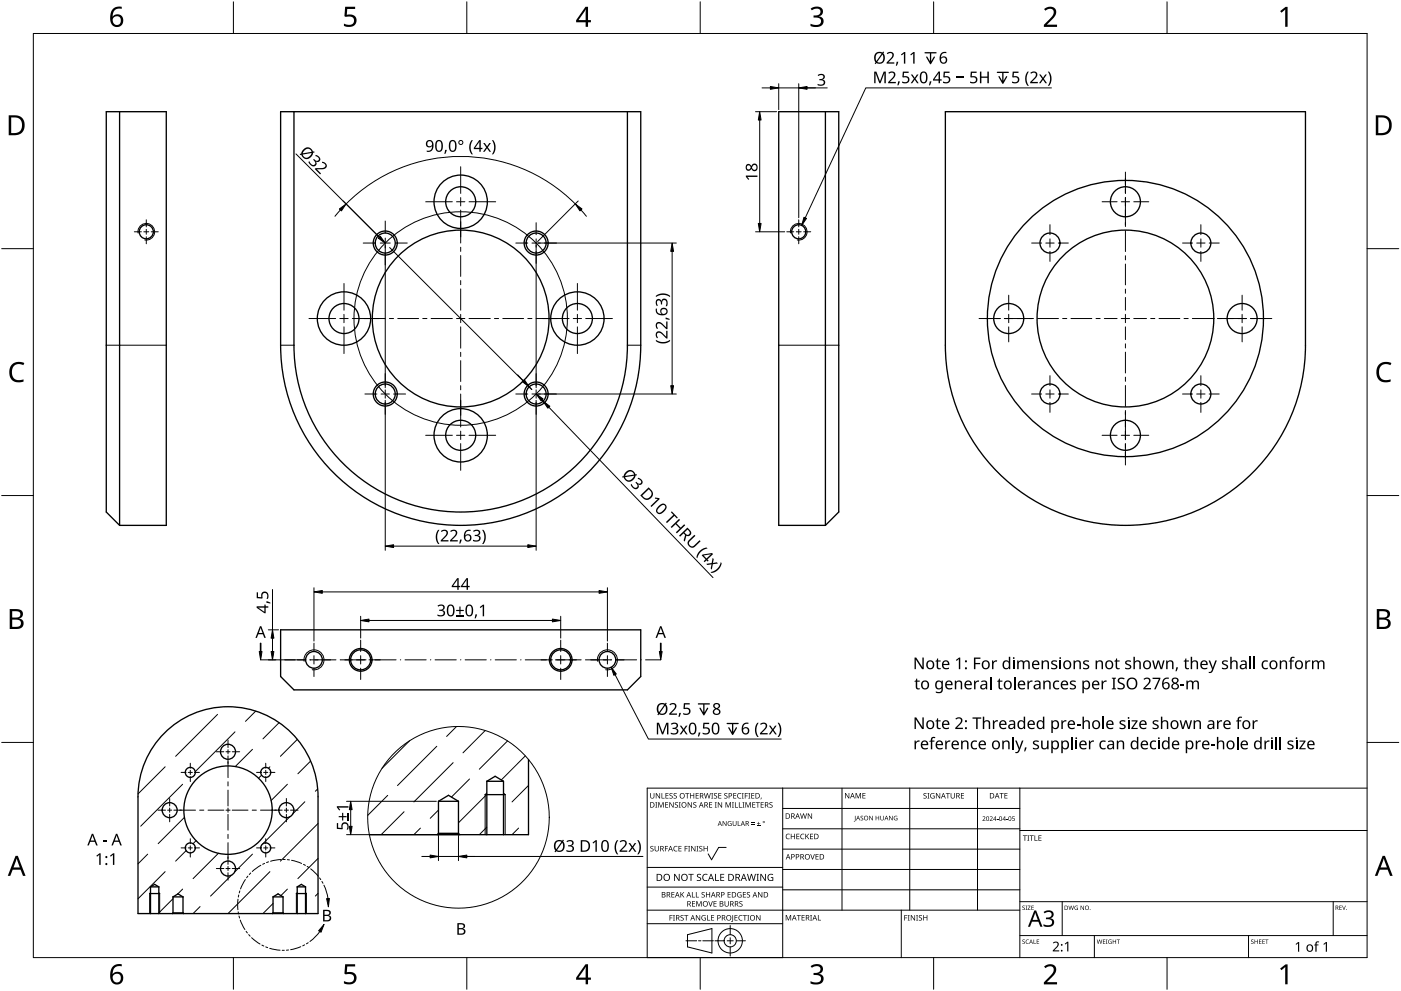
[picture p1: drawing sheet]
<svg xmlns="http://www.w3.org/2000/svg" width="420mm" height="297mm" viewBox="0 0 420 297" stroke-linecap="round" stroke-linejoin="round" font-family="sans-serif">
<g fill="none" stroke="#000" stroke-width=".4">
<path d="M31.9 33.5h18v124h-14l-4-4zM35.9 33.5v124M84.2 33.5h108v70a54 54 0 0 1-54 54 54 54 0 0 1-54-54zM88.2 33.5v70a50 50 0 0 0 50 50 50 50 0 0 0 50-50v-70M233.5 33.5h18v120l-4 4h-14zM247.5 33.5v124M283.5 33.5h108v70a54 54 0 0 1-54 54 54 54 0 0 1-54-54zM84.2 188.8h108v14l-4 4h-100l-4-4zM48.6 220.5a27 27 0 0 1 29.7-6.8 27 27 0 0 1 17.1 25.1v35h-54v-35a26.9 26.9 0 0 1 7.2-18.3zM146 234.2v16M146 234.2l2.5-1.5 2.5 1.5M146 234.2h5"/>
<path d="M151 234.2v16M158.5 227.6v22.6h-47.7M131.5 240.2l3-1.8 3 1.8M131.5 240.2v9.6M131.5 249.8l-.4 .4M131.5 249.8h6M131.5 240.2h6M137.5 249.8l.4 .4M137.5 240.2v9.6M45.1 265.8l1.3-.7 1.2 .7M45.1 265.8v8M45.1 265.8h2.5"/>
<path d="M47.6 265.8v8M51.9 268.8l1.5-.9 1.5 .9M51.9 268.8v4.8M51.9 273.6l-.2 .2M51.9 273.6h3M51.9 268.8h3M54.9 268.8v4.8M54.9 273.6l.2 .2M81.9 268.8v4.8M81.9 268.8l1.5-.9 1.5 .9M81.9 273.6l-.2 .2M81.9 273.6h3"/>
<path d="M81.9 268.8h3M84.9 273.6l.2 .2M84.9 268.8v4.8M89.1 265.8v8M89.1 265.8l1.3-.7 1.2 .7M89.1 265.8h2.5M91.6 265.8v8"/>
<circle cx="43.9" cy="69.5" r="2.11"/>
<circle cx="115.5" cy="72.8" r="3.6"/>
<circle cx="115.5" cy="72.8" r="3"/>
<circle cx="138.2" cy="60.5" r="8"/>
<circle cx="138.2" cy="60.5" r="4.5"/>
<circle cx="160.8" cy="72.8" r="3.6"/>
<circle cx="160.8" cy="72.8" r="3"/>
<circle cx="239.5" cy="69.5" r="2.11"/>
<circle cx="314.9" cy="72.8" r="3"/>
<circle cx="337.5" cy="60.5" r="4.5"/>
<circle cx="360.1" cy="72.8" r="3"/>
<circle cx="103.2" cy="95.5" r="8"/>
<circle cx="103.2" cy="95.5" r="4.5"/>
<circle cx="138.2" cy="95.5" r="26.5"/>
<circle cx="173.2" cy="95.5" r="8"/>
<circle cx="173.2" cy="95.5" r="4.5"/>
<circle cx="302.5" cy="95.5" r="4.5"/>
<circle cx="337.5" cy="95.5" r="26.5"/>
<circle cx="337.5" cy="95.5" r="41.4"/>
<circle cx="372.5" cy="95.5" r="4.5"/>
<circle cx="115.5" cy="118.1" r="3.6"/>
<circle cx="115.5" cy="118.1" r="3"/>
<circle cx="160.8" cy="118.1" r="3.6"/>
<circle cx="160.8" cy="118.1" r="3"/>
<circle cx="314.9" cy="118.1" r="3"/>
<circle cx="360.1" cy="118.1" r="3"/>
<circle cx="138.2" cy="130.5" r="8"/>
<circle cx="138.2" cy="130.5" r="4.5"/>
<circle cx="337.5" cy="130.5" r="4.5"/>
<circle cx="94.2" cy="197.8" r="2.5"/>
<circle cx="108.2" cy="197.8" r="3.4"/>
<circle cx="108.2" cy="197.8" r="3"/>
<circle cx="168.2" cy="197.8" r="3.4"/>
<circle cx="168.2" cy="197.8" r="3"/>
<circle cx="182.2" cy="197.8" r="2.5"/>
<circle cx="57.1" cy="231.5" r="1.5"/>
<circle cx="68.4" cy="225.3" r="2.25"/>
<circle cx="79.7" cy="231.5" r="1.5"/>
<circle cx="50.9" cy="242.8" r="2.25"/>
<circle cx="57.1" cy="254.1" r="1.5"/>
<circle cx="68.4" cy="242.8" r="13.3"/>
<circle cx="79.7" cy="254.1" r="1.5"/>
<circle cx="85.9" cy="242.8" r="2.25"/>
<circle cx="68.4" cy="260.3" r="2.25"/>
</g>
<path d="M41.4 69.8a2.5 2.5 0 0 1 2.4-2.8 2.5 2.5 0 0 1 2.6 2.7 2.5 2.5 0 0 1-3 2.2M237.1 69.8a2.5 2.5 0 0 1 2.4-2.8 2.5 2.5 0 0 1 2.5 2.7 2.5 2.5 0 0 1-2.9 2.2M91.2 198.2a3 3 0 0 1 2.9-3.4 3 3 0 0 1 3.1 3.2 3 3 0 0 1-3.6 2.7M179.2 198.2a3 3 0 0 1 2.9-3.4 3 3 0 0 1 3.1 3.2 3 3 0 0 1-3.6 2.7" fill="none" stroke="#000" stroke-width=".3"/>
<path d="M31.9 103.5h18M84.2 103.5h4M188.2 103.5h4M233.5 103.5h18" fill="none" stroke="#000" stroke-width=".3"/>
<g fill="none" stroke="#000" stroke-width=".3">
<path d="M65.2 214.1l-12.5 12.6M70.5 219.4l-12 11.9M76.7 213.1l-3.1 3.1M83.7 216.6l-4.8 4.9M136.9 217.8l-3 2.9M145.5 219l-6.7 6.6M49.5 229.8l-8.1 8.1M54.8 235.1l-12.6 12.5M75.7 224.6l-5.2 5.2M78.5 232.3l-1 1M81 229.8l-.5 .5M86.2 235.1l-4.9 4.9"/>
<path d="M89.2 221.6l-5.1 5.1M93.1 228.1l-3.8 3.8M95.3 236.5l-.7 .7M116.3 238.4l-6 6M122.8 222.1l-8.2 8.2M131 223.7l-11.8 11.8M135.9 228.6l-11.8 11.8M140.8 233.5l-5.4 5.4M145.7 238.4l-8.2 8.2M152.2 222.1l-8.5 8.5M157.5 226.6l-7.2 7.2M158.5 235.4l-4.9 5"/>
<path d="M44.3 256l-2.9 2.9M55.3 245l-7.9 7.9M55.8 255l-3.1 3.1M58.8 252l-.9 .9M65.5 255.8l-7.6 7.6M75.7 256l-5.3 5.4M86.9 244.8l-8 8.1M91.4 240.3l-3.5 3.6M95.4 246.8l-11.3 11.3M95.4 257.3l-6.1 6.1M121.2 243.3l-6.9 6.9M126.1 248.2l-2 2"/>
<path d="M131.5 242.8l-2.5 2.5M146 247.9l-2.3 2.3M155.5 248.2l-1.9 2M158.5 245.2v.1M49.5 261.3l-8.1 8.1M51.9 269.4l-4.3 4.2M54.8 266.5l-1.5 1.5M60 271.7l-2.1 2.1M69.4 262.3l-6.3 6.3M81 261.3l-12.6 12.5M81.9 270.8l-3 3M86.2 266.5l-2 1.9"/>
<path d="M95.4 267.8l-.8 .8"/>
</g>
<path d="M145.5 238.2h6M44.9 267.8h3M88.9 267.8h3" fill="none" stroke="#000" stroke-width=".4"/>
<path d="M146 237.7l-.5 .5v12M151 237.7l.5 .5v12M45.1 267.6l-.2 .2v6M47.6 267.6l.3 .2v6M89.1 267.6l-.2 .2v6M91.6 267.6l.3 .2v6" fill="none" stroke="#000" stroke-width=".3"/>
<circle cx="137.5" cy="245" r="27.2" fill="none" stroke="#000" stroke-width=".3"/>
<path d="M10 10h400v277h-400z" fill="none" stroke="#000" stroke-width=".3"/>
<g fill="none" stroke="#000" stroke-width=".3">
<path d="M70 .5v9.5M140 .5v9.5M210 .5v9.5M280 .5v9.5M350 .5v9.5M.5 74.5h9.5M410 74.5h9.5M.5 148.5h9.5M410 148.5h9.5M.5 222.5h9.5M410 222.5h9.5M70 287v9.5"/>
<path d="M140 287v9.5M210 287v9.5M280 287v9.5M350 287v9.5"/>
</g>
<g fill="#000">
<path d="M103.5 2h3v.7h-2.4l-.1 1.7a1.98 1.98 0 0 1 2.4 .4 1.98 1.98 0 0 1 .2 2.5 2.88 2.88 0 0 1-3.5 .5v-.7a1.93 1.93 0 0 0 3-.6 1.37 1.37 0 0 0-.5-1.4 1.37 1.37 0 0 0-1.4-.1l-.5 .1-.4-.3zM243.1 2.6a2.32 2.32 0 0 1 3.7 .5 1.47 1.47 0 0 1-1.2 1.8 1.59 1.59 0 0 1 1.4 1.8 1.59 1.59 0 0 1-1.8 1.4l-2.1-.3v-.7a2.12 2.12 0 0 0 3.1-.5 1.21 1.21 0 0 0-1.6-1.3h-.6v-.7a1.53 1.53 0 0 0 2.1-1.1 1.49 1.49 0 0 0-2.6-.4zM313.1 2.7a2.03 2.03 0 0 1 2.1-.8 2.03 2.03 0 0 1 1.6 1.7 3.9 3.9 0 0 1-1.6 2.5l-1.2 1.3h3v.7h-3.9v-.6l1.5-1.6a2.56 2.56 0 0 0 1.3-2.9 1.62 1.62 0 0 0-2.4 .2zM383.9 3.3l1.6-1.2h.6v5.9h-.7l.1-5.2-1.2 1zM3.5 109.3a3.3 3.3 0 0 1 3.8-.5l-.3 .7a2.26 2.26 0 0 0-2.6 0 2.26 2.26 0 0 0-.8 2.6 2.12 2.12 0 0 0 3.1 1.7l.4-.1v.7a2.98 2.98 0 0 1-3.4-.4 2.98 2.98 0 0 1-.8-3.3zM413.5 109.3a3.3 3.3 0 0 1 3.8-.5l-.3 .7a2.26 2.26 0 0 0-2.7 0 2.26 2.26 0 0 0-.7 2.6 2.12 2.12 0 0 0 3.1 1.7l.4-.1v.7a2.98 2.98 0 0 1-3.4-.4 2.98 2.98 0 0 1-.8-3.3zM103.5 289h3v.7h-2.4l-.1 1.7a1.98 1.98 0 0 1 2.4 .4 1.98 1.98 0 0 1 .2 2.5 2.88 2.88 0 0 1-3.5 .4v-.6a1.93 1.93 0 0 0 3-.7 1.37 1.37 0 0 0-.5-1.3 1.37 1.37 0 0 0-1.4-.1l-.5 .1-.4-.3zM243.1 289.6a2.32 2.32 0 0 1 3.7 .5 1.47 1.47 0 0 1-1.2 1.8 1.59 1.59 0 0 1 1.4 1.8 1.59 1.59 0 0 1-1.8 1.4l-2.1-.3v-.7a2.12 2.12 0 0 0 3.1-.5 1.21 1.21 0 0 0-1.6-1.4h-.6v-.6a1.53 1.53 0 0 0 2.1-1.1 1.49 1.49 0 0 0-2.6-.4zM313.1 289.7a2.03 2.03 0 0 1 2.1-.8 2.03 2.03 0 0 1 1.6 1.7 3.9 3.9 0 0 1-1.6 2.5l-1.2 1.3h3v.7h-3.9v-.7l1.5-1.5a2.56 2.56 0 0 0 1.3-2.9 1.62 1.62 0 0 0-2.4 .2zM383.9 290.3l1.6-1.2h.6v5.9h-.7l.1-5.2-1.2 1z"/>
<path d="M33.9 2.6a2.88 2.88 0 0 1 2.6-.6v.7a2.02 2.02 0 0 0-2.7 2.3 1.83 1.83 0 0 1 2.6-.3 1.83 1.83 0 0 1 .3 2.6 2.07 2.07 0 0 1-2.6 .6 2.07 2.07 0 0 1-1.1-2.4 4 4 0 0 1 .9-2.9zM33.7 6.2a1.3 1.3 0 0 0 2.6 0 1.3 1.3 0 0 0-2.6 0z"/>
<path d="M175.6 2h.8v4h.8v.7h-.8v1.3h-.8v-1.3h-2.8v-.6zM175.6 2.8l-2.1 3.2h2.1z"/>
<path d="M2.6 34.6h1.8a2.99 2.99 0 0 1 3 3 2.99 2.99 0 0 1-3.1 2.9h-1.7zM3.4 35.2v4.7h.8a2.35 2.35 0 0 0 2.4-2.1 2.35 2.35 0 0 0-2-2.6z"/>
<path d="M412.6 34.6h1.8a2.99 2.99 0 0 1 3 3 2.99 2.99 0 0 1-3.1 2.9h-1.7zM413.3 35.2v4.7h.9a2.35 2.35 0 0 0 2.4-2.1 2.35 2.35 0 0 0-2-2.6z"/>
<path d="M2.9 182.6h1.7a1.68 1.68 0 0 1 2.3 1.7 1.37 1.37 0 0 1-1.2 1.1 1.61 1.61 0 0 1 1.4 2 1.61 1.61 0 0 1-2.1 1.1h-2.1zM3.7 185.7v2.2h1.2a1.13 1.13 0 0 0 1.4-1.1 1.13 1.13 0 0 0-1.5-1.1zM3.7 183.2v1.9h1.1a1.02 1.02 0 0 0 1.3-1 1.02 1.02 0 0 0-1.4-.9z"/>
<path d="M412.9 182.6h1.7a1.68 1.68 0 0 1 2.3 1.7 1.37 1.37 0 0 1-1.2 1.1 1.61 1.61 0 0 1 1.3 2 1.61 1.61 0 0 1-2 1.1h-2.1zM413.7 185.7v2.2h1.2a1.13 1.13 0 0 0 1.4-1.1 1.13 1.13 0 0 0-1.5-1.1zM413.7 183.2v1.9h1.1a1.02 1.02 0 0 0 1.3-1 1.02 1.02 0 0 0-1.5-.9z"/>
<path d="M4.7 256.5h.6l2.4 6h-.8l-.7-1.8h-2.4l-.7 1.8h-.8zM5 257.3l-.9 2.7h1.8z"/>
<path d="M414.7 256.5h.6l2.4 6h-.8l-.7-1.8h-2.4l-.7 1.8h-.8zM415 257.3l-1 2.7h1.9z"/>
<path d="M33.9 289.6a2.88 2.88 0 0 1 2.6-.6v.7a2.02 2.02 0 0 0-2.7 2.3 1.83 1.83 0 0 1 2.6-.3 1.83 1.83 0 0 1 .3 2.6 2.07 2.07 0 0 1-2.6 .6 2.07 2.07 0 0 1-1.1-2.4 4 4 0 0 1 .9-2.9zM33.7 293.2a1.3 1.3 0 0 0 2.6 0 1.3 1.3 0 0 0-2.6 0z"/>
<path d="M175.6 289h.8v4h.8v.7h-.8v1.3h-.8v-1.3h-2.8v-.6zM175.6 289.8l-2.1 3.2h2.1z"/>
</g>
<g fill="none" stroke="#000" stroke-width=".3">
<path d="M234.7 236.2v50.8h-40.6v-50.8h215.9M252.5 236.2v36.6M272.8 236.2v36.6M293.2 236.2v36.6M305.9 236.2v50.8M217.8 254h-2.3l-2.1 3.7-1-1.8M234.7 242.3h71.2M234.7 248.4h71.2M234.7 254.5h71.2M305.9 248.9h104.1M194.1 276.9h40.6M194.1 272.8h111.8"/>
<path d="M194.1 265.9h40.6M194.1 260h40.6M219 277.4v2.8M234.7 260.6h71.2M234.7 266.7h71.2M270.3 272.8v14.2M305.9 270.3h104.1M318.6 270.3v10.1M399.8 270.3v10.1M205.7 282h3.2M206.2 280.2l7.3-1.9v7.3l-7.3-1.8zM209.5 282h.7"/>
<path d="M210.8 282h3.2M214.4 282h2.8M218.1 282h1.8M219 281.1v1.8M219 283.8v2.8M220.8 282h2.8M305.9 280.4h104.1M328.2 280.4v6.6M374.4 280.4v6.6"/>
<circle cx="219" cy="282" r="1.83"/>
<circle cx="219" cy="282" r="3.7"/>
</g>
<g fill="#000">
<path d="M195 237.7h.2v1.1a.42 .42 0 0 0 .4 .4 .42 .42 0 0 0 .4-.4v-1.1h.2v1.1a.62 .62 0 0 1-.6 .6 .62 .62 0 0 1-.6-.6zM196.7 237.7h.2l.9 1.4v-1.4h.2v1.6h-.3l-.8-1.3v1.3h-.2zM198.4 237.7h.2v1.5h.7v.1h-.9zM199.6 237.7h.9v.2h-.7v.5h.6v.2h-.6v.6h.7v.1h-.9zM200.8 237.9l.6-.2 .3 .1v.2a.38 .38 0 0 0-.5-.2 .38 .38 0 0 0-.2 .5 .38 .38 0 0 0 .5 .2 .53 .53 0 0 1 .1 .8 .53 .53 0 0 1-.8 0v-.2a.41 .41 0 0 0 .6 .1 .41 .41 0 0 0 .1-.5 .41 .41 0 0 0-.5-.2zM202.1 237.9l.5-.2 .4 .1-.1 .2a.38 .38 0 0 0-.5-.2 .38 .38 0 0 0-.2 .5 .38 .38 0 0 0 .5 .2 .53 .53 0 0 1 .2 .8 .53 .53 0 0 1-.8 0v-.2a.41 .41 0 0 0 .5 .1 .41 .41 0 0 0 .2-.5 .41 .41 0 0 0-.6-.2zM205.5 237.7h1.2v.2h-.5v1.4h-.2v-1.4h-.5zM207 237.7h.2v.7h.8v-.7h.2v1.6h-.2v-.7h-.8v.7h-.2zM208.6 237.7h.9v.2h-.7v.5h.7v.2h-.7v.6h.7v.1h-.9zM211.1 237.7h.2l.4 1.4 .3-1.4h.2l.4 1.4 .4-1.4h.2l-.5 1.6h-.2l-.4-1.3-.3 1.3h-.3zM213.3 237.7h.6l-.2 .2v1.3l.2 .1h-.6l.2-.1v-1.3zM214.2 237.9l.5-.2 .4 .1-.1 .2a.38 .38 0 0 0-.5-.2 .38 .38 0 0 0-.2 .5 .38 .38 0 0 0 .5 .2 .53 .53 0 0 1 .2 .8 .53 .53 0 0 1-.8 0v-.2a.41 .41 0 0 0 .5 .1 .41 .41 0 0 0 .2-.5 .41 .41 0 0 0-.6-.2z"/>
<path d="M215.4 237.7h.9v.2h-.7v.5h.7v.2h-.7v.6h.7v.1h-.9zM217.3 237.9l.5-.2 .4 .1-.1 .2a.38 .38 0 0 0-.5-.2 .38 .38 0 0 0-.2 .5 .38 .38 0 0 0 .5 .2 .53 .53 0 0 1 .2 .8 .53 .53 0 0 1-.8 0v-.2a.41 .41 0 0 0 .5 .1 .41 .41 0 0 0 .2-.5 .41 .41 0 0 0-.6-.2zM219.9 237.7h.9v.2h-.7v.5h.7v.2h-.7v.6h.7v.1h-.9zM221.3 237.9l.6-.2 .4 .1-.1 .2a.65 .65 0 0 0-.9 .6 .65 .65 0 0 0 .9 .5 .77 .77 0 0 1-1.1-.1 .77 .77 0 0 1 .2-1.1zM222.5 237.7h.5l-.1 .2v1.3l.1 .1h-.5l.2-.1v-1.3zM223.4 237.7h.9v.2h-.7v.6h.6v.2h-.6v.6h-.2zM224.4 237.7h.6l-.2 .2v1.3l.2 .1h-.6l.2-.1v-1.3zM225.3 237.7h.9v.2h-.7v.5h.7v.2h-.7v.6h.7v.1h-.9zM228.2 239.1h.2l-.3 .5zM253.4 237.7h.3l.8 1.3v-1.3h.2v1.6h-.2l-.9-1.3v1.3h-.2zM256.6 237.7h.3l.5 1.3 .5-1.3h.3v1.6h-.2v-1.4l-.7 1.4-.5-1.4v1.4h-.2zM258.6 237.7h1v.2h-.7v.5h.6v.2h-.6v.5h.7v.2h-1z"/>
<path d="M277 237.9l.6-.2 .3 .1-.1 .2a.38 .38 0 0 0-.5-.2 .38 .38 0 0 0-.1 .5 .38 .38 0 0 0 .5 .2 .53 .53 0 0 1 .1 .8 .53 .53 0 0 1-.8 0v-.2a.41 .41 0 0 0 .6 .1 .41 .41 0 0 0 .1-.5 .41 .41 0 0 0-.5-.2zM278.1 237.7h.6l-.2 .2v1.3l.2 .1h-.6l.2-.1v-1.3zM279.2 237.9l.7-.2 .4 .1-.1 .2a.67 .67 0 0 0-1 .5 .67 .67 0 0 0 .9 .6v-.4h-.4v-.2h.6v.8a.88 .88 0 0 1-1.2-.2 .88 .88 0 0 1 .1-1.2zM280.7 237.7h.2l.9 1.4v-1.4h.2v1.6h-.3l-.8-1.3v1.3h-.2zM283.7 237.7h1.2v.2h-.5v1.4h-.2v-1.4h-.5zM285.1 237.7h.2v1.1a.42 .42 0 0 0 .4 .4 .42 .42 0 0 0 .4-.4v-1.1h.2v1.1a.62 .62 0 0 1-.6 .6 .62 .62 0 0 1-.6-.6zM288.2 237.7h.9v.2h-.7v.5h.7v.2h-.7v.6h.7v.1h-.9zM299.8 237.7h1.2v.2h-.5v1.4h-.2v-1.4h-.5zM301.2 237.7h.9v.2h-.7v.5h.7v.2h-.7v.5h.7v.2h-.9zM195.1 253.7l.6-.2 .3 .1-.1 .2a.38 .38 0 0 0-.5-.1 .38 .38 0 0 0-.1 .5 .38 .38 0 0 0 .4 .2 .53 .53 0 0 1 .2 .7 .53 .53 0 0 1-.8 .1v-.2a.41 .41 0 0 0 .6 .1 .41 .41 0 0 0 .1-.6 .41 .41 0 0 0-.6-.2zM196.5 240.4h.6l-.2 .2v1.3l.2 .2h-.6l.2-.2v-1.3zM196.3 253.6h.2v1a.42 .42 0 0 0 .5 .4 .42 .42 0 0 0 .4-.4v-1h.2v1a.62 .62 0 0 1-.6 .6 .62 .62 0 0 1-.7-.6z"/>
<path d="M197.4 240.4h.3l.5 1.4 .5-1.4h.3v1.7h-.2v-1.5l-.7 1.5-.5-1.5v1.5h-.2zM199.4 253.6h.9v.1h-.7v.6h.7v.2h-.7v.7h-.2zM199.5 240.4h.9v.2h-.7v.5h.6v.2h-.6v.6h.7v.2h-.9zM200.7 240.4h.3l.8 1.4v-1.4h.2v1.7h-.2l-.9-1.4v1.4h-.2zM202.2 253.8l.5-.3 .5 .1-.1 .2a.65 .65 0 0 0-.9 .6 .65 .65 0 0 0 .9 .6 .77 .77 0 0 1-1.1-.1 .77 .77 0 0 1 .2-1.1zM202.5 240.6l.5-.2 .3 .1v.2a.38 .38 0 0 0-.5-.2 .38 .38 0 0 0-.2 .5 .38 .38 0 0 0 .5 .2 .53 .53 0 0 1 .1 .8 .53 .53 0 0 1-.8 0l.1-.1a.41 .41 0 0 0 .5 0 .41 .41 0 0 0 .1-.5 .41 .41 0 0 0-.5-.2zM203.6 240.4h.6l-.2 .2v1.3l.2 .2h-.6l.2-.2v-1.3zM203.5 253.6h.9v.1h-.7v.6h.6v.1h-.6v.6h.7v.2h-.9zM205.3 253.6h.9v.1h-.7v.6h.7v.2h-.7v.7h-.2zM206.4 253.6h.6l-.2 .1v1.3l.2 .2h-.6l.2-.2v-1.3zM206.2 240.4h.3l.8 1.4v-1.4h.2v1.7h-.2l-.9-1.4v1.4h-.2zM207.3 253.6h.2l.9 1.3v-1.3h.2v1.6h-.3l-.8-1.4v1.4h-.2z"/>
<path d="M208 240.6l.5-.2 .3 .1v.2a.38 .38 0 0 0-.5-.2 .38 .38 0 0 0-.2 .5 .38 .38 0 0 0 .5 .2 .53 .53 0 0 1 .2 .8 .53 .53 0 0 1-.9 0l.1-.1a.41 .41 0 0 0 .5 0 .41 .41 0 0 0 .1-.5 .41 .41 0 0 0-.5-.2zM208.9 253.6h.6l-.2 .1v1.3l.2 .2h-.6l.2-.2v-1.3zM209.8 253.7l.5-.2 .3 .1v.2a.38 .38 0 0 0-.5-.1 .38 .38 0 0 0-.2 .5 .38 .38 0 0 0 .5 .2 .53 .53 0 0 1 .2 .7 .53 .53 0 0 1-.9 .1l.1-.2a.41 .41 0 0 0 .5 .1 .41 .41 0 0 0 .1-.6 .41 .41 0 0 0-.5-.2zM211 253.6h.2v.7h.8v-.7h.2v1.6h-.2v-.8h-.8v.8h-.2zM212.7 240.4h.9v.2h-.7v.5h.6v.2h-.6v.6h.7v.2h-.9zM214.4 240.4h.6l-.2 .2v1.3l.2 .2h-.6l.2-.2v-1.3zM215.3 240.4h.2l.9 1.4v-1.4h.2v1.7h-.3l-.8-1.4v1.4h-.2zM216.7 246.1h.2l.8 1.2v-1.2h.2v1.5h-.2l-.8-1.2v1.2h-.2zM217.6 240.4h.3l.5 1.4 .5-1.4h.3v1.7h-.2v-1.5l-.7 1.5-.5-1.5v1.5h-.2zM218.4 246.3l.6-.2 .4 .1-.2 .1a.6 .6 0 0 0-.8 .5 .6 .6 0 0 0 .8 .6v-.4l-.3-.2h.5v.7a.8 .8 0 0 1-1-.2 .8 .8 0 0 1 0-1zM219.5 240.4h.6l-.2 .2v1.3l.2 .2h-.6l.2-.2v-1.3zM220.4 240.4h.2v1.5h.7v.2h-.9z"/>
<path d="M219.7 246.1h.2v.9a.38 .38 0 0 0 .4 .4 .38 .38 0 0 0 .4-.4v-.9h.2v.9a.56 .56 0 0 1-.6 .6 .56 .56 0 0 1-.6-.6zM221.3 246.1h.1v1.3h.7v.2h-.8zM221.6 240.4h.2v1.5h.7v.2h-.9zM222.7 240.4h.5l-.1 .2v1.3l.1 .2h-.5l.1-.2v-1.3zM223.6 240.4h.3l.5 1.4 .5-1.4h.3v1.7h-.2v-1.5l-.7 1.5-.6-1.5v1.5h-.1zM225.3 247l1 .1zM225.3 246.6l1 .1zM225.6 240.4h.9v.2h-.7v.5h.7v.2h-.7v.6h.7v.2h-.9zM227 247.4l1 .2zM226.7 240.4h1.2v.2h-.5v1.5h-.2v-1.5h-.5zM227.4 246.3l.2 .5h.4l-.4 .1v.4l-.2-.4h-.4l.4-.1zM228.1 240.4h.9v.2h-.7v.5h.7v.2h-.7v.6h.7v.2h-.9z"/>
<path d="M230.8 240.6l.6-.2 .3 .1-.1 .2a.38 .38 0 0 0-.5-.2 .38 .38 0 0 0-.1 .5 .38 .38 0 0 0 .4 .2 .53 .53 0 0 1 .2 .8 .53 .53 0 0 1-.8 0v-.1a.41 .41 0 0 0 .6 0 .41 .41 0 0 0 .1-.5 .41 .41 0 0 0-.6-.2zM235.8 250.1l.6-.2 .5 .1-.1 .2a.65 .65 0 0 0-1 .5 .65 .65 0 0 0 1 .6 .77 .77 0 0 1-1.1-.1 .77 .77 0 0 1 .1-1.1zM237.2 249.9h.2v.7h.8v-.7h.2v1.6h-.2v-.7h-.8v.7h-.2zM238.8 249.9h.9v.2h-.7v.5h.7v.2h-.7v.5h.7v.2h-.9zM240.2 250.1l.6-.2 .4 .1v.2a.65 .65 0 0 0-1 .5 .65 .65 0 0 0 1 .6 .77 .77 0 0 1-1.1-.1 .77 .77 0 0 1 .1-1.1zM240 243.8h.2l.3 1.4 .4-1.4h.2l.4 1.4 .3-1.4h.2l-.4 1.6h-.2l-.4-1.4-.4 1.4h-.2zM241.5 249.9h.2v.8l.7-.8h.3l-.7 .7 .7 .9h-.2l-.6-.7-.2 .7h-.2zM243 256h.2l.5 1.4 .4-1.4h.3l-.6 1.6h-.2zM242.3 243.8h.2l.9 1.3-.1-1.3h.2v1.6h-.2l-.9-1.3v1.3h-.1zM242.9 249.9h.9v.2h-.7v.5h.7v.2h-.7v.5h.7v.2h-.9zM244.6 256h.9v.2h-.7v.5h.6v.2h-.6v.5h.7v.2h-.9zM256.4 244.5h.2v1.5l-.5 .2v-.1l.3-.2z"/>
<path d="M258.1 244.7l.5-.2 .2 .2a.33 .33 0 0 0-.4-.1 .33 .33 0 0 0-.1 .5 .33 .33 0 0 0 .4 .1 .43 .43 0 0 1 0 .7 .43 .43 0 0 1-.6-.2 .33 .33 0 0 0 .4 .1 .33 .33 0 0 0 .1-.5l-.5-.3zM260.7 244.5h.2l.7 1.2v-1.2h.2v1.4h-.2l-.8-1.1v1.1h-.1zM262.6 244.5h.2v.6h.7v-.6h.2v1.4h-.2v-.6h-.7v.6h-.2zM264 244.5h.2v.9a.35 .35 0 0 0 .3 .4 .35 .35 0 0 0 .4-.4v-.9h.2v.9a.52 .52 0 0 1-.6 .5 .52 .52 0 0 1-.5-.5zM266.6 244.5h.2l.8 1.2v-1.2h.1v1.4h-.2l-.7-1.1v1.1h-.2zM268.2 244.7l.9-.1-.2 .1a.56 .56 0 0 0-.7 .6 .56 .56 0 0 0 .8 .4v-.4l-.3-.1h.4v.6a.74 .74 0 0 1-.9-.1 .74 .74 0 0 1 0-1zM294.7 244.8a.49 .49 0 0 1 .8 .1 .49 .49 0 0 1-.4 .7l-.2 .3 .6 .2h-.9l.4-.5a.37 .37 0 0 0 .4-.6 .37 .37 0 0 0-.7-.1zM296.8 244.8a.49 .49 0 0 1 .8 .1 .49 .49 0 0 1-.3 .7l-.3 .3 .7 .2h-.9l.4-.5a.37 .37 0 0 0 .3-.6 .37 .37 0 0 0-.6-.1zM299 245.5l.4 .1zM301.8 245.5l.4 .1zM303.6 244.7h.7l-.6 .1v.4a.45 .45 0 0 1 .6 .2 .45 .45 0 0 1-.2 .6 .45 .45 0 0 1-.6-.2 .39 .39 0 0 0 .6 .1 .39 .39 0 0 0 0-.6 .39 .39 0 0 0-.5 0zM306.8 250.4h1.2v.2h-.5v1.4h-.2v-1.4h-.5z"/>
<path d="M308.1 250.4h.6l-.2 .2v1.3l.2 .1h-.6l.2-.1v-1.3zM308.8 250.4h1.2v.2h-.5v1.4h-.2v-1.4h-.5zM310.2 250.4h.3v1.4h.7v.2h-1zM311.4 250.4h.9v.2h-.7v.5h.7v.2h-.7v.5h.7v.2h-.9zM200.8 274.3h.9v.2h-.7v.5h.7v.2h-.7v.7h-.2zM201.4 267.4h.9v.2h-.7v.5h.6v.1h-.6v.6h.7v.2h-.9zM201.8 274.3h.6l-.2 .2v1.3l.2 .1h-.6l.2-.1v-1.3zM202.2 261.9h.3l1.1 1.8v-1.8h.2v2.1h-.3l-1.1-1.7v1.7h-.2zM204.1 274.4l.6-.1 .3 .1v.1a.38 .38 0 0 0-.5-.1 .38 .38 0 0 0-.2 .5 .38 .38 0 0 0 .5 .2 .53 .53 0 0 1 .1 .8 .53 .53 0 0 1-.8 0l.1-.2a.41 .41 0 0 0 .5 .1 .41 .41 0 0 0 .1-.6 .41 .41 0 0 0-.5-.1zM204.1 267.4h.2v.8l.7-.8h.2l-.6 .7 .7 .9h-.3l-.6-.8-.1 .8h-.2zM205.2 274.3h1.2v.2h-.5v1.4h-.2v-1.4h-.5zM206.4 261.9h1.6v.3h-.6v1.8h-.3v-1.8h-.7z"/>
<path d="M207.5 267.4h.2v1.4h.7v.2h-.9zM207.5 270.1h.9v.2h-.7v.5h.7v.2h-.7v.6h.7v.1h-.9zM208.7 267.4h.2v1.4h.7v.2h-.9zM208.8 270.1h.3l.5 1.3 .5-1.3h.3v1.6h-.2v-1.4l-.7 1.4-.5-1.4v1.4h-.2zM208.7 274.3h.2l.9 1.3v-1.3h.2v1.6h-.3l-.8-1.3v1.3h-.2zM209.1 262.1l.4-.2 .7 .1-.2 .2a.44 .44 0 0 0-.7 .2 .44 .44 0 0 0 .5 .5 .66 .66 0 0 1 .4 1 .66 .66 0 0 1-1 .1h-.2v-.3l.3 .1a.47 .47 0 0 0 .7-.3 .47 .47 0 0 0-.6-.5l-.4-.3zM210.6 274.5l.7-.2 .4 .1-.1 .1a.67 .67 0 0 0-1 .5 .67 .67 0 0 0 .9 .7v-.5h-.4v-.1h.6v.8a.88 .88 0 0 1-1.2-.2 .88 .88 0 0 1 .1-1.2zM210.5 267.5l.5-.1 .4 .1-.1 .1a.38 .38 0 0 0-.5-.1 .38 .38 0 0 0-.2 .5 .38 .38 0 0 0 .5 .2 .53 .53 0 0 1 .2 .8 .53 .53 0 0 1-.8 0v-.2a.41 .41 0 0 0 .5 .1 .41 .41 0 0 0 .1-.6 .41 .41 0 0 0-.5-.1zM210.9 262.2l.7-.3 .6 .1-.1 .3a.84 .84 0 0 0-1.2 .7 .84 .84 0 0 0 1.2 .8v.2a1.1 1.1 0 0 1-1.4-.4 1.1 1.1 0 0 1 .2-1.4zM212.1 274.3h.2v1.4h.7v.2h-.9zM212.4 270.1h.2l.5 1.4 .5-1.4h.2l-.6 1.6h-.2zM211.7 267.4h.2v.7h.9v-.7h.2v1.6h-.2v-.8h-.9v.8h-.2z"/>
<path d="M213.3 274.3h.9v.2h-.7v.5h.6v.2h-.6v.5h.7v.2h-.9zM214.5 261.9h.2v1.9h1v.2h-1.2zM214 270.1h.9v.2h-.7v.5h.7v.2h-.7v.6h.7v.1h-.9zM216 261.9h1.2v.3h-.9v.6h.8v.3h-.8v.7h.9v.2h-1.2zM217.3 270.1h.2v1.1a.42 .42 0 0 0 .4 .4 .42 .42 0 0 0 .4-.4v-1.1h.2v1.1a.62 .62 0 0 1-.6 .6 .62 .62 0 0 1-.6-.6zM218.2 267.4h.9v.2h-.7v.5h.7v.1h-.7v.6h.7v.2h-.9zM219.6 274.3h.3l-.1 1.7-.5 .3v-.2l.3-.1zM220.3 274.3h.9v.2h-.7v.5h.6v.2h-.6v.5h.7v.2h-.9zM221.3 267.6l.7-.2 .4 .1-.1 .1a.67 .67 0 0 0-1 .5 .67 .67 0 0 0 .9 .7v-.5h-.4v-.2h.6v.8a.88 .88 0 0 1-1.2-.1 .88 .88 0 0 1 .1-1.2zM221.7 274.5l.5-.2 .5 .1-.1 .1a.65 .65 0 0 0-.9 .6 .65 .65 0 0 0 .9 .6 .77 .77 0 0 1-1.1-.1 .77 .77 0 0 1 .2-1.1zM221.8 270.3l.5-.2 .4 .1-.1 .2a.38 .38 0 0 0-.5-.2 .38 .38 0 0 0-.2 .5 .38 .38 0 0 0 .5 .2 .53 .53 0 0 1 .2 .8 .53 .53 0 0 1-.8 0v-.2a.41 .41 0 0 0 .5 .1 .41 .41 0 0 0 .2-.5 .41 .41 0 0 0-.6-.2zM222.8 274.3h1.2v.2h-.5v1.4h-.2v-1.4h-.5z"/>
<path d="M222.8 267.4h.9v.2h-.7v.5h.7v.1h-.7v.6h.7v.2h-.9zM224.1 274.3h.6l-.2 .2v1.3l.2 .1h-.6l.2-.1v-1.3zM224 267.5l.6-.1 .3 .1v.1a.38 .38 0 0 0-.5-.1 .38 .38 0 0 0-.2 .5 .38 .38 0 0 0 .5 .2 .53 .53 0 0 1 .1 .8 .53 .53 0 0 1-.8 0l.1-.2a.41 .41 0 0 0 .5 .1 .41 .41 0 0 0 .1-.6 .41 .41 0 0 0-.5-.1zM224 261.9h.3l.4 1.8 .5-1.8h.3l.5 1.8 .4-1.8h.3l-.6 2.1h-.2l-.5-1.8-.5 1.8h-.3zM226.9 261.9h.7l-.2 .3v1.6l.2 .2h-.7l.2-.2v-1.6zM226.8 274.3h.2l.9 1.3v-1.3h.2v1.6h-.3l-.8-1.3v1.3h-.2zM227.3 267.4h.3l.8 1.3v-1.3h.2v1.6h-.2l-.9-1.3v1.3h-.2zM228 261.9h.3l1.2 1.8-.1-1.8h.3v2.1h-.3l-1.1-1.7v1.7h-.3zM230.5 262.2l.9-.3 .5 .1-.1 .3a.87 .87 0 0 0-1.4 .6 .87 .87 0 0 0 1.2 .9v-.6h-.4v-.3h.7v1.1a1.15 1.15 0 0 1-1.5-.3 1.15 1.15 0 0 1 .1-1.5zM235.6 274.3h.3l.5 1.3 .6-1.3h.3v1.6h-.2v-1.4l-.7 1.4-.6-1.4v1.4h-.2zM238.9 274.3h1.3v.2h-.5v1.4h-.2v-1.4h-.6zM240.4 274.3h.9v.2h-.7v.5h.7v.1h-.7v.6h.7v.2h-.9z"/>
<path d="M242.9 274.3h.6l-.2 .1v1.3l.2 .2h-.6l.2-.2v-1.3zM245.3 274.3h.2v1.4h.7v.2h-.9zM271.2 274.3h.9v.2h-.7v.5h.7v.2h-.7v.7h-.2zM272.2 274.3h.6l-.2 .2v1.3l.2 .1h-.6l.2-.1v-1.3zM273.1 274.3h.3l.8 1.3v-1.3h.2v1.6h-.2l-.9-1.3v1.3h-.2zM274.7 274.3h.6l-.2 .2v1.3l.2 .1h-.6l.2-.1v-1.3zM275.6 274.4l.6-.1 .3 .1v.1a.38 .38 0 0 0-.5-.1 .38 .38 0 0 0-.2 .5 .38 .38 0 0 0 .5 .2 .53 .53 0 0 1 .1 .8 .53 .53 0 0 1-.8 0v-.2a.41 .41 0 0 0 .6 .1 .41 .41 0 0 0 .1-.6 .41 .41 0 0 0-.5-.1zM276.9 274.3h.2v.7h.8v-.7h.2v1.6h-.2v-.7h-.8v.7h-.2zM306.7 271.6l.4-.2 .2 .2a.32 .32 0 0 0-.4 0 .32 .32 0 0 0-.1 .4 .32 .32 0 0 0 .4 .1 .41 .41 0 0 1 0 .7 .41 .41 0 0 1-.6-.2 .31 .31 0 0 0 .4 .1 .31 .31 0 0 0 .1-.5l-.5-.2zM307.6 271.5h.4l-.1 .1 .1 1.2h-.4l.1-.2zM308.2 271.5h.8l-.6 1.1 .7 .2h-.9l.6-1.2zM309.3 271.5h.7l-.5 .1v.4h.5l-.5 .1v.5l.5 .2h-.7z"/>
<path d="M313 273.4a1.69 1.69 0 0 1 1.8-.6 1.69 1.69 0 0 1 1.2 1.5l-.4 .7-.6 .2a1.31 1.31 0 0 1 1.2 1.5 1.31 1.31 0 0 1-1.5 1.1l-1.8-.2v-.6a1.73 1.73 0 0 0 2.6-.4 .99 .99 0 0 0-1.3-1.1h-.5v-.5a1.13 1.13 0 0 0 1.2-.1 1.13 1.13 0 0 0 .4-1.1 1.42 1.42 0 0 0-2 0zM320.4 271.5h.2l.3 1.1 .3-1.1h.1l.3 1.1 .3-1.1h.2l-.4 1.3h-.1l-.3-1.2-.4 1.2h-.1zM322.4 271.6l.9-.1-.3 .1a.53 .53 0 0 0-.6 .6 .53 .53 0 0 0 .7 .4v-.4l-.3-.1h.5v.6a.71 .71 0 0 1-.9-.1 .71 .71 0 0 1 0-1zM324.1 271.5l.9 1-.1-1h.2v1.3l-.9-1.1-.1 1.1zM401.7 271.4h.7l-.6 .2v.4h.6l-.6 .1v.5l.6 .1h-.7zM402.5 271.4h.2l.4 1.2 .3-1.2h.2l-.5 1.3zM306.7 281.7l.4-.1 .2 .2a.32 .32 0 0 0-.4-.1 .32 .32 0 0 0-.1 .5 .32 .32 0 0 0 .4 .1 .41 .41 0 0 1 0 .6 .41 .41 0 0 1-.6-.2 .31 .31 0 0 0 .4 .2 .31 .31 0 0 0 .1-.5l-.5-.3zM307.8 281.8l.4-.2 .4 .1-.1 .1a.52 .52 0 0 0-.7 .5 .52 .52 0 0 0 .7 .4 .61 .61 0 0 1-.9 0 .61 .61 0 0 1 .2-.9zM310 281.6h.1v1.2l.6 .1h-.7zM310.9 281.6h.7l-.5 .2v.4h.5l-.5 .1v.5l.5 .1h-.7zM315.8 282.6a1.01 1.01 0 0 1 1.6-.1 1.01 1.01 0 0 1-.5 1.6l-.7 .8h1.4v.3h-1.9v-.3l1.1-1.1a.69 .69 0 0 0 .3-1.1 .69 .69 0 0 0-1.2 .1zM319.3 282.9l1.1-.6v2.9h-.3v-2.6l-.6 .5z"/>
<path d="M328.9 281.6h.2l.3 1.1 .3-1.1h.1l.3 1.1 .3-1.1h.2l-.4 1.3h-.1l-.4-1.1-.3 1.1h-.1zM330.8 281.6h.7l-.6 .2v.4h.6l-.6 .1v.5l.6 .1h-.7zM331.7 281.6h.4l-.1 .1 .1 1.2h-.4l.1-.1zM332.5 281.8l.9-.1-.2 .1a.53 .53 0 0 0-.7 .5 .53 .53 0 0 0 .7 .5v-.4l-.2-.2h.4v.7a.71 .71 0 0 1-.9-.2 .71 .71 0 0 1 0-.9zM333.7 281.6h.2v.6h.6v-.6h.2v1.3h-.2v-.6h-.6v.6h-.2zM334.9 281.6h1l-.4 .2v1.1h-.2v-1.1zM375.2 281.7l.5-.1 .2 .2a.32 .32 0 0 0-.4-.1 .32 .32 0 0 0-.1 .5 .32 .32 0 0 0 .4 .1 .41 .41 0 0 1 0 .6 .41 .41 0 0 1-.6-.2 .31 .31 0 0 0 .4 .2 .31 .31 0 0 0 .1-.5l-.5-.3zM376.2 281.6h.2v.6h.7v-.6h.1v1.3h-.1v-.6h-.7v.6h-.2zM377.6 281.6h.7l-.6 .2v.4h.6l-.6 .1v.5l.6 .1h-.7zM378.6 281.6h.7l-.5 .2v.4h.5l-.5 .1v.5l.5 .1h-.7zM379.4 281.6h1l-.4 .2v1.1h-.2v-1.1zM388.5 283l1.1-.6v2.9h-.3v-2.6l-.6 .5z"/>
<path d="M394.7 282.3l.9-.1-.1 .3h-.5l-.1 .2-.1 .4h.6v.3h-.6v1.9h-.3v-1.9h-.4l.4-.3zM396.9 283l1.1-.6v2.9h-.4v-2.6l-.5 .5z"/>
<path d="M203.7 238.5a.81 .81 0 0 1 1.6 0 .81 .81 0 0 1-1.6 0zM204.1 238.5a.6 .6 0 0 0 1.2 0 .6 .6 0 0 0-1.2 0z"/>
<path d="M209.9 237.7h.4a.47 .47 0 0 1 .6 .3 .47 .47 0 0 1-.3 .6l.5 .7h-.3l-.4-.6h-.3v.6h-.2zM210.1 237.9v.6h.2a.31 .31 0 0 0 .4-.3 .31 .31 0 0 0-.4-.3z"/>
<path d="M218.5 237.7h.5a.54 .54 0 0 1 .6 .7 .54 .54 0 0 1-.9 .3v.6h-.2zM218.7 237.9v.6a.39 .39 0 0 0 .7-.3 .39 .39 0 0 0-.7-.3z"/>
<path d="M226.6 237.7h.5a.81 .81 0 0 1 .8 .9 .81 .81 0 0 1-.9 .7h-.4zM226.8 237.9v1.3h.2a.64 .64 0 0 0 .7-.6 .64 .64 0 0 0-.7-.7z"/>
<path d="M255.6 237.7h.1l.7 1.6h-.2l-.2-.5h-.7l-.2 .5h-.2zM255.6 237.9l-.2 .7h.5z"/>
<path d="M282.8 237.7h.2l.6 1.6h-.2l-.2-.5h-.6l-.2 .5h-.2zM282.9 237.9l-.2 .8h.5z"/>
<path d="M286.8 237.7h.4a.47 .47 0 0 1 .6 .3 .47 .47 0 0 1-.3 .6l.4 .7h-.2l-.4-.6h-.3v.6h-.2zM287 237.9v.6h.2a.31 .31 0 0 0 .4-.3 .31 .31 0 0 0-.4-.3z"/>
<path d="M296.9 237.7h.5a.81 .81 0 0 1 .8 .8 .81 .81 0 0 1-.9 .8h-.4zM297.1 237.9v1.2h.2a.64 .64 0 0 0 .7-.6 .64 .64 0 0 0-.7-.6z"/>
<path d="M298.9 237.7h.2l.7 1.6h-.3l-.2-.5h-.6l-.2 .5h-.2zM299 237.9l-.2 .7h.5z"/>
<path d="M195 240.4h.5a.81 .81 0 0 1 .8 .9 .81 .81 0 0 1-.9 .8h-.4zM195.2 240.6v1.3h.2a.64 .64 0 0 0 .7-.6 .64 .64 0 0 0-.6-.7z"/>
<path d="M198 253.6h.5a.47 .47 0 0 1 .5 .3 .47 .47 0 0 1-.3 .6l.5 .7h-.3l-.4-.7h-.3v.7h-.2zM198.2 253.7v.6h.3a.31 .31 0 0 0 .3-.3 .31 .31 0 0 0-.4-.3z"/>
<path d="M201 253.6h.2l.6 1.6h-.2l-.2-.5h-.6l-.2 .5h-.2zM201.1 253.8l-.3 .7h.6z"/>
<path d="M204.3 241.3a.81 .81 0 0 1 1.6 0 .81 .81 0 0 1-1.6 0zM204.6 241.3a.6 .6 0 0 0 1.2 0 .6 .6 0 0 0-1.2 0z"/>
<path d="M210.2 240.4h.2l.6 1.7h-.2l-.2-.5h-.6l-.2 .5h-.2zM210.3 240.7l-.3 .7h.6z"/>
<path d="M211.2 240.4h.5a.47 .47 0 0 1 .6 .4 .47 .47 0 0 1-.3 .5l.4 .8h-.2l-.4-.7h-.4v.7h-.2zM211.4 240.6v.6h.3a.31 .31 0 0 0 .4-.3 .31 .31 0 0 0-.4-.3z"/>
<path d="M215.8 246.1l.7 1.5-.3-.5h-.6l-.4 .5zM215.9 246.3l-.3 .6h.5z"/>
<path d="M222.7 246.1l.7 1.5-.3-.5h-.6l-.4 .5zM222.8 246.3l-.3 .6h.5z"/>
<path d="M223.6 246.1h.4a.42 .42 0 0 1 .5 .3 .42 .42 0 0 1-.2 .5l.4 .7h-.2l-.4-.6h-.3v.6h-.2zM223.8 246.3v.5h.2a.28 .28 0 0 0 .4-.3 .28 .28 0 0 0-.4-.2z"/>
<path d="M228.7 246.4a.35 .35 0 0 1 .7 0 .35 .35 0 0 1-.7 0zM228.9 246.4a.2 .2 0 0 0 .4 0 .2 .2 0 0 0-.4 0z"/>
<path d="M229.4 240.4h.4a.47 .47 0 0 1 .6 .4 .47 .47 0 0 1-.3 .5l.5 .8h-.3l-.4-.7h-.3v.7h-.2zM229.6 240.6v.6h.2a.31 .31 0 0 0 .4-.3 .31 .31 0 0 0-.4-.3z"/>
<path d="M236.3 256h.1l.7 1.6h-.2l-.2-.5h-.7l-.2 .5h-.2zM236.3 256.2l-.2 .7h.5z"/>
<path d="M235.6 243.8h.5a.81 .81 0 0 1 .8 .8 .81 .81 0 0 1-.8 .8h-.5zM235.8 244v1.2h.3a.64 .64 0 0 0 .6-.6 .64 .64 0 0 0-.6-.6z"/>
<path d="M237.3 243.8h.4a.47 .47 0 0 1 .6 .3 .47 .47 0 0 1-.3 .6l.4 .7h-.2l-.4-.7h-.3v.7h-.2zM237.5 244v.6h.2a.31 .31 0 0 0 .4-.3 .31 .31 0 0 0-.4-.3z"/>
<path d="M237.3 256h.4a.54 .54 0 0 1 .6 .7 .54 .54 0 0 1-.8 .3v.6h-.2zM237.5 256.2v.6a.39 .39 0 0 0 .6-.3 .39 .39 0 0 0-.6-.3z"/>
<path d="M238.7 256h.4a.54 .54 0 0 1 .6 .7 .54 .54 0 0 1-.8 .3v.6h-.2zM238.9 256.2v.6a.39 .39 0 0 0 .6-.3 .39 .39 0 0 0-.6-.3z"/>
<path d="M239.1 243.8h.2l.6 1.6h-.2l-.2-.5h-.6l-.2 .5h-.2zM239.2 244l-.3 .7h.6z"/>
<path d="M240 256h.5a.47 .47 0 0 1 .6 .3 .47 .47 0 0 1-.3 .6l.4 .7h-.2l-.4-.6h-.4v.6h-.2zM240.2 256.2v.6h.3a.31 .31 0 0 0 .4-.3 .31 .31 0 0 0-.4-.3z"/>
<path d="M241.2 256.8a.85 .85 0 0 1 1.7 0 .85 .85 0 0 1-1.7 0zM241.6 256.8a.6 .6 0 0 0 1.2 0 .6 .6 0 0 0-1.2 0z"/>
<path d="M244.2 249.9h.5a.81 .81 0 0 1 .8 .8 .81 .81 0 0 1-.9 .8h-.4zM244.4 250.1v1.3h.2a.64 .64 0 0 0 .7-.7 .64 .64 0 0 0-.6-.6z"/>
<path d="M245.8 256h.5a.81 .81 0 0 1 .8 .8 .81 .81 0 0 1-.8 .8h-.5zM246 256.2v1.3h.3a.64 .64 0 0 0 .6-.7 .64 .64 0 0 0-.6-.6z"/>
<path d="M257.3 244.5l.7 1.4-.4-.4h-.5l-.4 .4zM257.3 244.7l-.2 .6h.5z"/>
<path d="M259 245.2a.7 .7 0 0 1 1.4 0 .7 .7 0 0 1-1.4 0zM259.3 245.2a.5 .5 0 0 0 1 0 .5 .5 0 0 0-1 0z"/>
<path d="M265.8 244.5l.7 1.4-.4-.4h-.5l-.4 .4zM265.8 244.7l-.2 .6h.5z"/>
<path d="M295.9 244.8l.4-.1 .3 .3v.7l-.3 .4-.3-.1-.2-.3zM296 244.9l-.1 .1a.49 .49 0 0 0-.1 .6 .49 .49 0 0 0 .6 .3 .53 .53 0 0 0 .2-.7 .53 .53 0 0 0-.6-.3z"/>
<path d="M298.5 244.7h.2v.9h.2l-.2 .5-.2-.4h-.6zM298.5 244.9l-.5 .7h.5z"/>
<path d="M299.8 244.8l.4-.1 .3 .3v.7l-.3 .4-.3-.1-.2-.3zM299.9 244.9l-.1 .1a.49 .49 0 0 0-.1 .6 .49 .49 0 0 0 .5 .3 .53 .53 0 0 0 .2-.7 .53 .53 0 0 0-.5-.3z"/>
<path d="M301.3 244.7h.2v.9h.2l-.2 .5-.2-.4h-.7zM301.3 244.9l-.5 .7h.5z"/>
<path d="M302.6 244.8l.4-.1 .3 .3v.7l-.3 .4-.3-.1-.3-.3zM302.7 244.9l-.1 .1a.49 .49 0 0 0-.1 .6 .49 .49 0 0 0 .5 .3 .53 .53 0 0 0 .2-.7 .53 .53 0 0 0-.5-.3z"/>
<path d="M198.5 267.4h.4a.42 .42 0 0 1 .6 .2 .42 .42 0 0 1-.3 .6 .44 .44 0 0 1 .4 .5 .44 .44 0 0 1-.6 .3h-.5zM198.7 268.2v.6h.3a.31 .31 0 0 0 .4-.3 .31 .31 0 0 0-.4-.3zM198.7 267.6v.5h.3a.28 .28 0 0 0 .3-.3 .28 .28 0 0 0-.4-.2z"/>
<path d="M196.9 261.9h.7a1.05 1.05 0 0 1 1 1.1 1.05 1.05 0 0 1-1.1 1h-.6zM197.2 262.2v1.6h.3a.83 .83 0 0 0 .8-.8 .83 .83 0 0 0-.8-.8z"/>
<path d="M199.9 267.4h.5a.47 .47 0 0 1 .6 .3 .47 .47 0 0 1-.3 .6l.4 .7h-.2l-.4-.7h-.3v.7h-.3zM200.2 267.6v.6h.2a.31 .31 0 0 0 .4-.3 .31 .31 0 0 0-.4-.3z"/>
<path d="M199.2 262.2a1.02 1.02 0 0 1 1.5 .1 1.02 1.02 0 0 1-.2 1.5 1.02 1.02 0 0 1-1.5-.5zM199.5 262.3a.83 .83 0 0 0-.2 1.2 .83 .83 0 0 0 1.1 .2l.1-.2a.81 .81 0 0 0 0-1.1 .81 .81 0 0 0-1-.1z"/>
<path d="M202.7 274.3h.5a.47 .47 0 0 1 .6 .3 .47 .47 0 0 1-.3 .6l.4 .7h-.2l-.4-.7h-.4v.7h-.2zM202.9 274.5v.6h.3a.31 .31 0 0 0 .4-.3 .31 .31 0 0 0-.4-.3z"/>
<path d="M203 267.4h.2l.6 1.6h-.2l-.2-.5h-.6l-.2 .5h-.2zM203.1 267.6l-.2 .7h.5z"/>
<path d="M204.5 262.2a1.02 1.02 0 0 1 1.6 .1 1.02 1.02 0 0 1-.3 1.5 1.02 1.02 0 0 1-1.5-.5zM204.8 262.3a.83 .83 0 0 0-.2 1.2 .83 .83 0 0 0 1.1 .2l.2-.2a.81 .81 0 0 0-.1-1.1 .81 .81 0 0 0-1-.1z"/>
<path d="M206.1 270.1h.5a.47 .47 0 0 1 .5 .3 .47 .47 0 0 1-.3 .6l.5 .7h-.3l-.3-.6h-.4v.6h-.2zM206.3 270.3v.6h.3a.31 .31 0 0 0 .4-.3 .31 .31 0 0 0-.4-.3z"/>
<path d="M206.5 267.4h.2l.6 1.6h-.2l-.2-.5h-.7l-.2 .5h-.2zM206.6 267.6l-.3 .7h.5z"/>
<path d="M207.7 274.3h.1l.7 1.6h-.2l-.2-.5h-.7l-.2 .5h-.2zM207.7 274.5l-.2 .7h.5z"/>
<path d="M210.7 270.9a.81 .81 0 0 1 1.6 0 .81 .81 0 0 1-1.6 0zM211 270.9a.6 .6 0 0 0 1.2 0 .6 .6 0 0 0-1.2 0z"/>
<path d="M213.1 261.9h.3l.8 2.1h-.3l-.3-.6h-.8l-.2 .6h-.3zM213.2 262.2l-.3 1h.7z"/>
<path d="M213.8 267.4h.2l.6 1.6h-.2l-.2-.5h-.6l-.2 .5h-.2zM213.9 267.6l-.3 .7h.6z"/>
<path d="M214.9 267.4h.4a.47 .47 0 0 1 .6 .3 .47 .47 0 0 1-.3 .6l.4 .7h-.2l-.4-.7h-.3v.7h-.2zM215.1 267.6v.6h.2a.31 .31 0 0 0 .4-.3 .31 .31 0 0 0-.4-.3z"/>
<path d="M215.8 270.1h.5a.42 .42 0 0 1 .6 .2 .42 .42 0 0 1-.3 .6 .44 .44 0 0 1 .4 .5 .44 .44 0 0 1-.6 .3h-.6zM216 271v.6h.4a.31 .31 0 0 0 .4-.3 .31 .31 0 0 0-.4-.3zM216 270.3v.5h.3a.28 .28 0 0 0 .4-.3 .28 .28 0 0 0-.4-.2z"/>
<path d="M215.1 274.3h.4a.54 .54 0 0 1 .6 .7 .54 .54 0 0 1-.8 .3v.6h-.2zM215.3 274.5v.6a.39 .39 0 0 0 .6-.3 .39 .39 0 0 0-.6-.3z"/>
<path d="M216.5 274.3h.4a.47 .47 0 0 1 .6 .3 .47 .47 0 0 1-.3 .6l.4 .7h-.2l-.4-.7h-.3v.7h-.2zM216.7 274.5v.6h.2a.31 .31 0 0 0 .4-.3 .31 .31 0 0 0-.4-.3z"/>
<path d="M216.3 267.4h.4a.54 .54 0 0 1 .6 .6 .54 .54 0 0 1-.8 .4v.6h-.2zM216.5 267.6v.6a.39 .39 0 0 0 .6-.3 .39 .39 0 0 0-.6-.3z"/>
<path d="M219 270.1h.4a.47 .47 0 0 1 .6 .3 .47 .47 0 0 1-.3 .6l.4 .7h-.2l-.4-.6h-.3v.6h-.2zM219.2 270.3v.6h.2a.31 .31 0 0 0 .4-.3 .31 .31 0 0 0-.4-.3z"/>
<path d="M217.7 275.1a.81 .81 0 0 1 1.6 0 .81 .81 0 0 1-1.6 0zM218 275.1a.6 .6 0 0 0 1.2 0 .6 .6 0 0 0-1.2 0z"/>
<path d="M218.4 261.9h.7a1.05 1.05 0 0 1 1 1.1 1.05 1.05 0 0 1-1.1 1h-.6zM218.7 262.2v1.6h.3a.83 .83 0 0 0 .8-.8 .83 .83 0 0 0-.8-.8z"/>
<path d="M220.4 270.1h.4a.47 .47 0 0 1 .6 .3 .47 .47 0 0 1-.3 .6l.4 .7h-.2l-.4-.6h-.3v.6h-.2zM220.6 270.3v.6h.2a.31 .31 0 0 0 .4-.3 .31 .31 0 0 0-.4-.3z"/>
<path d="M219.5 267.4h.5a.81 .81 0 0 1 .8 .8 .81 .81 0 0 1-.9 .8h-.4zM219.7 267.6v1.2h.2a.64 .64 0 0 0 .7-.6 .64 .64 0 0 0-.6-.6z"/>
<path d="M220.6 261.9h.5a.61 .61 0 0 1 .8 .5 .61 .61 0 0 1-.4 .7l.6 .9h-.3l-.5-.8h-.5v.8h-.2zM220.8 262.2v.8h.3a.4 .4 0 0 0 .5-.4 .4 .4 0 0 0-.5-.4z"/>
<path d="M222.9 261.9h.3l.8 2.1h-.3l-.2-.6h-.9l-.2 .6h-.3zM223.1 262.2l-.4 1h.7z"/>
<path d="M224.8 275.1a.81 .81 0 0 1 1.6 0 .81 .81 0 0 1-1.6 0zM225.1 275.1a.6 .6 0 0 0 1.2 0 .6 .6 0 0 0-1.2 0z"/>
<path d="M226.3 267.4h.2l.6 1.6h-.2l-.2-.5h-.6l-.2 .5h-.2zM226.4 267.6l-.3 .7h.5z"/>
<path d="M229.1 267.4h.5a.81 .81 0 0 1 .8 .8 .81 .81 0 0 1-.9 .8h-.4zM229.3 267.6v1.2h.2a.64 .64 0 0 0 .6-.6 .64 .64 0 0 0-.6-.6z"/>
<path d="M238.1 274.3h.2l.6 1.6h-.2l-.2-.5h-.6l-.2 .5h-.2zM238.2 274.5l-.3 .7h.6z"/>
<path d="M241.7 274.3h.4a.47 .47 0 0 1 .6 .3 .47 .47 0 0 1-.3 .6l.4 .7h-.2l-.4-.7h-.3v.7h-.2zM241.9 274.5v.6h.2a.31 .31 0 0 0 .4-.4 .31 .31 0 0 0-.4-.2z"/>
<path d="M244.3 274.3h.1l.7 1.6h-.2l-.2-.5h-.7l-.2 .5h-.2zM244.3 274.5l-.2 .7h.5z"/>
<path d="M310.2 272.9h.5l1.9 4.9h-.6l-.6-1.5h-1.9l-.6 1.5h-.6zM310.5 273.5l-.8 2.2h1.5z"/>
<path d="M319.3 271.5h.7l.3 .5a.61 .61 0 0 1-.7 .8h-.3zM319.4 271.6v1h.5l.2-.8z"/>
<path d="M325.3 272.1a.65 .65 0 0 1 1.3 0 .65 .65 0 0 1-1.3 0zM325.6 272.1a.48 .48 0 0 0 .9 0 .48 .48 0 0 0-.9 0z"/>
<path d="M400.5 271.4h.4a.37 .37 0 0 1 .5 .3 .37 .37 0 0 1-.3 .5l.4 .5-.5-.5h-.3v.5h-.2zM400.7 271.6v.5h.2a.25 .25 0 0 0 .3-.3 .25 .25 0 0 0-.3-.2z"/>
<path d="M309.1 281.6l.7 1.3-.3-.4h-.6l-.3 .4zM309.2 281.8l-.2 .6h.4z"/>
<path d="M391.6 284.2a1.1 1.1 0 0 1 2.2 0 1.1 1.1 0 0 1-2.2 0zM392.4 283.5a.8 .8 0 0 0-.2 1.1 .8 .8 0 0 0 1.1 .2l.1-.4a.71 .71 0 0 0-.1-.9 .71 .71 0 0 0-.9 0z"/>
<circle cx="326.9" cy="272.7" r=".12"/>
<circle cx="403.8" cy="272.6" r=".12"/>
<circle cx="318.4" cy="285" r=".26"/>
<circle cx="318.4" cy="283.2" r=".27"/>
</g>
<g fill="none" stroke="#000" stroke-width=".3">
<path d="M138.2 50v8M138.2 59.2v2.5M337.5 51.6v6.4M337.5 59.2v8.7M40.3 69.5h2.1M43.1 69.5h1.5M43.9 65.9v2.1M43.9 68.7v1.5M43.9 71v2.1M45.3 69.5h2.2M108.9 72.8h3.6M114 72.8h3"/>
<path d="M115.5 66.2v3.6M115.5 71.3v3M115.5 75.8v3.6M118.5 72.8h3.6M127.7 60.5h8M136.9 60.5h2.5M138.2 63v9.9M138.2 74.1v1.3M138.2 76.6v6.3M140.7 60.5h8M154.7 72.8h3.6M159.5 72.8h2.5"/>
<path d="M160.8 66.7v3.6M160.8 71.6v2.5M160.8 75.3v3.6M163.3 72.8h3.6M235.9 69.5h2.2M238.8 69.5h1.5M239.5 65.9v2.1M239.5 68.7v1.5M239.5 71v2.1M241 69.5h2.1M309.4 72.8h3M313.6 72.8h2.5"/>
<path d="M314.9 67.3v3M314.9 71.6v2.5M314.9 75.3v3M317.4 72.8h3M330.5 60.5h4.5M336.3 60.5h2.5M337.5 69.2v6.2M337.5 76.7v1.2M337.5 79.2v6.2M340 60.5h4.5M354.6 72.8h3M358.9 72.8h2.5"/>
<path d="M360.1 67.3v3M360.1 71.6v2.5M360.1 75.3v3M362.6 72.8h3M92.7 95.5h8M101.9 95.5h2.5M103.2 85v8M103.2 94.2v2.5M103.2 98v8M105.7 95.5h9.8M116.8 95.5h1.2M119.3 95.5h6.2"/>
<path d="M126.8 95.5h1.2M129.3 95.5h6.4M136.9 95.5h2.5M138.2 84.1v1.3M138.2 86.6v6.4M138.2 94.2v2.5M138.2 98v6.4M140.7 95.5h6.3M148.3 95.5h1.2M150.8 95.5h6.2M158.3 95.5h1.2M160.8 95.5h9.9"/>
<path d="M171.9 95.5h2.5M173.2 85v8M173.2 94.2v2.5M173.2 98v8M175.7 95.5h8M293.6 95.5h6.4M301.2 95.5h8.7M302.5 88.5v4.5M302.5 94.2v2.5M302.5 98v4.5M311.2 95.5h6.2M318.7 95.5h1.2"/>
<path d="M321.2 95.5h6.2M328.7 95.5h1.2M331.2 95.5h3.8M336.3 95.5h2.5M337.5 86.7v1.2M337.5 89.2v3.8M337.5 94.2v2.5M337.5 98v3.8M340 95.5h3.8M345.1 95.5h1.2M347.6 95.5h6.2M355.1 95.5h1.2"/>
<path d="M357.6 95.5h6.2M365.1 95.5h8.7M372.5 88.5v4.5M372.5 94.2v2.5M372.5 98v4.5M375 95.5h6.4M109.4 118.1h3.6M114.3 118.1h2.5M115.5 112v3.6M115.5 116.9v2.5M118 118.1h3.6M138.2 105.6v1.3"/>
<path d="M138.2 108.1v6.3M138.2 115.6v1.3M138.2 118.1v9.9M154.7 118.1h3.6M159.5 118.1h2.5M160.8 112v3.6M160.8 116.9v2.5M163.3 118.1h3.6M309.4 118.1h3M313.6 118.1h2.5M314.9 112.6v3M314.9 116.9v2.5"/>
<path d="M317.4 118.1h3M337.5 103.1v1.2M337.5 105.6v6.2M337.5 113.1v1.2M337.5 115.6v6.2M354.6 118.1h3M358.9 118.1h2.5M360.1 112.6v3M360.1 116.9v2.5M362.6 118.1h3M115.5 120.6v3.6M127.7 130.5h8"/>
<path d="M136.9 130.5h2.5M138.2 129.2v2.5M138.2 133v8M140.7 130.5h8M160.8 120.6v3.6M314.9 120.6v3M330.5 130.5h4.5M336.3 130.5h2.5M337.5 123.1v8.7M337.5 133v6.4M340 130.5h4.5M360.1 120.6v3"/>
<path d="M89.2 197.8h2.5M92.9 197.8h2.5M94.2 192.8v2.5M94.2 196.5v2.5M96.7 197.8h2.5M102.3 197.8h3.4M106.9 197.8h2.5M108.2 191.9v3.4M108.2 196.5v2.5M110.7 197.8h3.4M162.3 197.8h3.4M166.9 197.8h2.5"/>
<path d="M168.2 191.9v3.4M168.2 196.5v2.5M170.7 197.8h3.4M177.2 197.8h2.5M180.9 197.8h2.5M182.2 192.8v2.5M182.2 196.5v2.5M184.7 197.8h2.5M94.2 200.3v2.5M108.2 200.3v3.4M168.2 200.3v3.4M182.2 200.3v2.5"/>
<path d="M50.9 239.3v2.3M54.3 231.5h1.5M56.4 231.5h1.3M57.1 228.8v1.5M57.1 230.9v1.2M57.1 232.8v1.5M58.3 231.5h1.5M64.9 225.3h2.2M67.8 225.3h1.2M68.4 221.8v2.3M68.4 224.7v1.3M68.4 226.6v6.5"/>
<path d="M68.4 234.3v1.3M68.4 236.8v4.8M69.6 225.3h2.3M76.9 231.5h1.5M79.1 231.5h1.2M79.7 228.8v1.5M79.7 230.9v1.2M79.7 232.8v1.5M80.9 231.5h1.5M85.9 239.3v2.3M47.4 242.8h2.2M50.3 242.8h1.2"/>
<path d="M50.9 242.2v1.3M50.9 244.1v2.2M52.1 242.8h6.5M54.3 254.1h1.5M56.4 254.1h1.3M57.1 251.4v1.5M57.1 253.5v1.3M57.1 255.4v1.5M58.3 254.1h1.5M59.9 242.8h1.2M62.4 242.8h4.7M67.8 242.8h1.2"/>
<path d="M68.4 242.2v1.3M68.4 244.1v4.7M68.4 250.1v1.2M68.4 252.6v6.5M68.4 259.7v1.3M69.6 242.8h4.8M75.6 242.8h1.3M76.9 254.1h1.5M78.1 242.8h6.5M79.1 254.1h1.2M79.7 251.4v1.5M79.7 253.5v1.3"/>
<path d="M79.7 255.4v1.5M80.9 254.1h1.5M85.3 242.8h1.2M85.9 242.2v1.3M85.9 244.1v2.2M87.1 242.8h2.3M64.9 260.3h2.2M67.8 260.3h1.2M68.4 261.6v2.2M69.6 260.3h2.3"/>
</g>
<g fill="none" stroke="#000" stroke-width=".3">
<path d="M226.6 33.5h6.3M227.8 36v31M228.5 26.3h2.5M233.5 25.1v7.8M233.5 26.3h14.6M239.5 25.1v40.2M88.8 46.1l26.3 26.3M102.1 62.9l-1.6 1.9M103.8 61.1a48.6 48.6 0 0 1 68.7 0M115.5 73.5v42.7M116.8 74.2l42.7 42.6-.8-.9M160.8 73.5v42.7"/>
<path d="M161.4 72.8h41.4M173.4 60.2l-12.2 12.2M174.2 62.9l1.7 1.9M201.6 75.3v40.3M226.6 69.5h8.7M115.5 120v44.9M155.2 112.3l1.8 1.8M160.8 120v44.9M161.4 118.1h41.4M162.1 119.5l.8 .8M162.6 119.9l1.7 1.7M164.6 122.1l49.2 51"/>
<path d="M81.7 176.7v12.1M94.2 176.2v16M96.7 177.4h83M118 163.7h40.3M182.2 176.2v16M80.5 197.8h8M80.5 188.8h3M81.7 191.3v4M108.2 184.7v6.6M110.7 186h55M168.2 184.7v6.6M103.9 240.2h27"/>
<path d="M103.9 250.2h33.4M105.2 242.7v5M126.5 256.7h2.5M131.5 250.4v7.6M131.5 256.7h61.3M137.5 250.4v7.6"/>
</g>
<g fill="#000">
<path d="M265.9 15.9a1.21 1.21 0 0 1 2 0 1.21 1.21 0 0 1-.5 1.9l-1 .9h1.8v.4h-2.3v-.4l1.3-1.3a.83 .83 0 0 0 .3-1.3 .83 .83 0 0 0-1.3 .1zM268.9 18.5l.5 .1-.4 1.1h-.3zM270.2 16.3l.9-.7h.4v3.5h-.4v-3.1l-.7 .6zM273 16.3l.9-.7h.4v3.5h-.4v-3.1l-.7 .6zM277.3 15.7h3.6l-.2 .3h-1.4v2.4l.8-1.4 .3 .1-1.2 2.1-.3-.1-1.2-2 .4-.1 .8 1.4v-2.4h-1.5zM245.2 22.5a1.21 1.21 0 0 1 1.3-.4 1.21 1.21 0 0 1 .9 1.1l-.3 .5-.4 .1a.98 .98 0 0 1 .8 1.3 .98 .98 0 0 1-1.4 .6l-.9-.2v-.4l.5 .2a.81 .81 0 0 0 1 0 .81 .81 0 0 0 .2-1l-1.2-.2v-.4a.76 .76 0 0 0 1-.1 .76 .76 0 0 0 .1-1l-.7-.1-.7 .3zM262.2 21.5h.6l1.1 2.8 1.1-2.8h.7v3.4h-.5l.1-3-1.2 3h-.4l-1.1-3v3h-.4zM266.4 21.8a1.21 1.21 0 0 1 1.9 0 1.21 1.21 0 0 1-.5 1.8l-.9 1h1.8v.3h-2.3v-.3l1.2-1.3a.83 .83 0 0 0 .4-1.3 .83 .83 0 0 0-1.4 .1zM269.4 24.4h.5l-.5 1.2h-.3zM270.8 21.5h1.7v.4h-1.4l-.1 1a1.19 1.19 0 0 1 1.7 1.1 1.19 1.19 0 0 1-1.8 1l-.4-.2v-.4l.2 .1a.89 .89 0 0 0 1.3 .1 .89 .89 0 0 0 .1-1.3l-1.5-.2zM273.2 22.3h.4l.7 1 .7-1h.5l-.9 1.3 .9 1.3h-.5l-.7-1-.7 1h-.5l1-1.3zM278.8 24.4h.5l-.4 1.2h-.3z"/>
<path d="M283 21.5h1.8v.4h-1.4l-.1 1a1.19 1.19 0 0 1 1.7 1.1 1.19 1.19 0 0 1-1.8 1l-.4-.2v-.4l.2 .1a.89 .89 0 0 0 1.2 .1 .89 .89 0 0 0 .2-1.3l-1.5-.2zM291.1 21.5h1.8v.4h-1.4l-.1 1a1.19 1.19 0 0 1 1.7 1.1 1.19 1.19 0 0 1-1.8 1l-.4-.2v-.4l.2 .1a.89 .89 0 0 0 1.2 .1 .89 .89 0 0 0 .2-1.3l-1.5-.2zM293.9 21.5h.4v1.4h1.8v-1.4h.4v3.4h-.4v-1.6h-1.8v1.6h-.4zM299 21.6h3.6l-.2 .3h-1.5v2.3l.8-1.3 .4 .1-1.3 2.1-.2-.1-1.2-2 .4-.2 .8 1.4v-2.3h-1.6zM303.7 21.5h1.8v.4h-1.4l-.1 1a1.19 1.19 0 0 1 1.7 1.1 1.19 1.19 0 0 1-1.8 1l-.4-.2v-.4l.2 .1a.89 .89 0 0 0 1.2 .1 .89 .89 0 0 0 .1-1.3l-1.4-.2zM308.2 21.5h.4a3.6 3.6 0 0 0 0 4.2h-.4a3.5 3.5 0 0 1 0-4.2zM309 21.8a1.21 1.21 0 0 1 1.9 0 1.21 1.21 0 0 1-.5 1.8l-.9 1h1.7v.3h-2.3v-.3l1.3-1.3a.83 .83 0 0 0 .4-1.3 .83 .83 0 0 0-1.4 .1zM311.6 22.3h.5l.7 1 .7-1h.4l-.9 1.3 1 1.3h-.5l-.7-1-.7 1h-.5l.9-1.3zM314.2 21.5h.4a3.5 3.5 0 0 1 0 4.2h-.4a3.6 3.6 0 0 0 0-4.2zM92.8 48.3l.2 .4a.81 .81 0 0 0 .7 .8 .81 .81 0 0 0 .9-.6l-.7-1 .3-.3a.76 .76 0 0 0 .7 .6 .76 .76 0 0 0 .7-.6l-.3-.5-.7-.3v-.4a1.21 1.21 0 0 1 1.3 .7 1.21 1.21 0 0 1-.2 1.3l-.5 .2-.5-.2a.98 .98 0 0 1-.3 1.5 .98 .98 0 0 1-1.4-.5l-.5-.8zM94.6 50.4h1.8a.83 .83 0 0 0 1.2-.7 .83 .83 0 0 0-1-.9v-.3a1.21 1.21 0 0 1 1.4 1.3 1.21 1.21 0 0 1-1.7 1h-1.3l1.3 1.2-.3 .3-1.6-1.7zM133.5 44.9l.5 .1-.4 1.1h-.3z"/>
<path d="M141.4 42h.4a3.6 3.6 0 0 0 0 4.3h-.4a3.5 3.5 0 0 1 0-4.3zM144.9 42.9h.5l.7 1 .6-1h.5l-.9 1.3 1 1.3h-.5l-.7-1.1-.8 1.1h-.4l.9-1.3zM147.5 42h.4a3.5 3.5 0 0 1 0 4.3h-.4a3.6 3.6 0 0 0 0-4.3zM223.7 52.6h3.5v.4h-3.1l.6 .7-.3 .2-.7-.9zM196.9 89.9a.85 .85 0 0 1 .9-.3 .85 .85 0 0 1 .6 .7 .97 .97 0 0 1 1.2-.8 .97 .97 0 0 1 .6 1.3l-.2 1h-.4l.2-.5a.81 .81 0 0 0 0-1 .81 .81 0 0 0-1-.2l-.2 1.2h-.4a.76 .76 0 0 0-.1-1 .76 .76 0 0 0-1-.1l-.1 .7 .3 .7-.3 .2a1.65 1.65 0 0 1-.1-1.9zM196.7 88.7a3.5 3.5 0 0 1 4.2 0v.4a3.6 3.6 0 0 0-4.2 0zM199.6 95.2l1.2 .4v.3l-1.2-.2zM196.9 99.6a1.5 1.5 0 0 1 2.1 .6l.8 .7v-1.7h.4v2.3h-.4l-1.3-1.3a.83 .83 0 0 0-1.3-.4 .83 .83 0 0 0 .1 1.4l-.2 .2a1.46 1.46 0 0 1-.2-1.8zM196.9 96.8a1.5 1.5 0 0 1 2.1 .6l.8 .7v-1.7h.4v2.3h-.4l-1.3-1.3a.83 .83 0 0 0-1.3-.4 .83 .83 0 0 0 .1 1.4l-.2 .2a1.47 1.47 0 0 1-.2-1.8zM196.7 101.8a3.6 3.6 0 0 0 4.2 0v.4a3.5 3.5 0 0 1-4.2 0zM141.9 159.1a1.21 1.21 0 0 1 1.3-.4 1.21 1.21 0 0 1 .8 1.1l-.3 .5-.4 .2a.98 .98 0 0 1 .8 1.2 .98 .98 0 0 1-1.3 .6l-1-.1v-.4l.5 .1a.81 .81 0 0 0 1.1 0 .81 .81 0 0 0 .2-1l-1.2-.2v-.4a.76 .76 0 0 0 .9-.1 .76 .76 0 0 0 .1-.9l-.7-.2-.6 .3zM189.1 145.3l.3-.3 .2 .5a.81 .81 0 0 0 .7 .7 .81 .81 0 0 0 .9-.5l-.6-1.1 .2-.2a.76 .76 0 0 0 .8 .6 .76 .76 0 0 0 .7-.6l-.4-.6-.6-.2v-.4a1.21 1.21 0 0 1 1.2 .7 1.21 1.21 0 0 1-.2 1.3l-.5 .1-.4-.1a.98 .98 0 0 1-.3 1.4 .98 .98 0 0 1-1.4-.5z"/>
<path d="M196.5 149.1l1.1 .2 .3 .2-2.5 2.5-.3-.3 2.2-2.1-.9-.1zM201.2 153.5l.3-.2 1.8 1.8-.3 .3-.7-.8-2.3 2.2-.3-.3 2.2-2.2zM201.1 157.9l2.5-2.4 .4 .3-1.1 1.1 1.2 1.3 1.1-1.1 .3 .3-2.5 2.5-.3-.3 1.2-1.2-1.3-1.3-1.2 1.2zM77 177.5h.4v1.4l1 .1a1.19 1.19 0 0 1 1.1-1.7 1.19 1.19 0 0 1 1 1.8l-.2 .4h-.4l.1-.2a.89 .89 0 0 0 .1-1.2 .89 .89 0 0 0-1.2-.1l-.3 1.4-1.6-.1zM131.4 158.8h.4a3.6 3.6 0 0 0 0 4.3h-.4a3.5 3.5 0 0 1 0-4.3zM132.2 159.2a1.21 1.21 0 0 1 2-.1 1.21 1.21 0 0 1-.6 1.9l-.9 .9h1.8v.4h-2.3v-.4l1.2-1.2a.83 .83 0 0 0 .4-1.3 .83 .83 0 0 0-1.4 .1zM135 159.2a1.21 1.21 0 0 1 2-.1 1.21 1.21 0 0 1-.6 1.9l-.9 .9h1.8v.4h-2.3v-.4l1.2-1.2a.83 .83 0 0 0 .4-1.3 .83 .83 0 0 0-1.4 .1zM138 161.7l.5 .1-.5 1.1h-.3zM144.6 158.8h.4a3.5 3.5 0 0 1 0 4.3h-.4a3.6 3.6 0 0 0 0-4.3zM209.9 165.1l1.5-.9 .5-.1 .3 .3a3.6 3.6 0 0 0-3.1 3l-.2-.3 .1-.6zM206.6 161.9l1.6-1.6 .3 .3-1.6 1.6a.9 .9 0 0 0 0 1.3 .9 .9 0 0 0 1.3 0l1.6-1.6 .3 .3-1.6 1.6a1.34 1.34 0 0 1-1.9-.1 1.34 1.34 0 0 1 0-1.8zM211.8 169l1.6-.2 .3-1.6 .4 .4-.3 1.1 1.2-.2 .3 .4-1.5 .2-.3 1.6-.4-.3 .3-1.2-1.3 .2z"/>
<path d="M213.1 171.4a3.6 3.6 0 0 0 3-2.9l.3 .3a3.5 3.5 0 0 1-3 2.9zM79.9 180.2l1.2 .4v.3l-1.2-.2zM131.2 181.5a1.21 1.21 0 0 1 1.3-.4 1.21 1.21 0 0 1 .9 1.1l-.3 .5-.4 .2a.98 .98 0 0 1 .8 1.2 .98 .98 0 0 1-1.4 .7l-.9-.2v-.4l.5 .1a.81 .81 0 0 0 1 .1 .81 .81 0 0 0 .2-1.1l-1.2-.2v-.4a.76 .76 0 0 0 1-.1 .76 .76 0 0 0 .1-.9l-.7-.1-.7 .2zM137.8 181.8h.3v1h1v.4h-1v1h-.3v-1h-1v-.4h1zM142.6 184.2h.5l-.4 1.2h-.4zM143.9 182l.9-.8h.4v3.5h-.4v-3l-.7 .6zM297.5 198h.4v.4l.5-.4 .6-.1v.4l-.6 .1-.4 .3-.1 1.9h-.4zM315.4 198.2l.6-.3 1 .2-.1 .3-.5-.1a.42 .42 0 0 0-.7 .2 .42 .42 0 0 0 .4 .5 .87 .87 0 0 1 1 1 .87 .87 0 0 1-1.3 .6l-.6-.1v-.4l.7 .2a.51 .51 0 0 0 .8-.3 .51 .51 0 0 0-.7-.6l-.3-.1a.66 .66 0 0 1-.3-1.1zM324.9 198.2l.7-.3 1 .2-.1 .3-.6-.1a.42 .42 0 0 0-.7 .2 .42 .42 0 0 0 .5 .5 .87 .87 0 0 1 1 1 .87 .87 0 0 1-1.3 .6l-.6-.1v-.4l.6 .2a.51 .51 0 0 0 .9-.3 .51 .51 0 0 0-.7-.6l-.3-.1a.66 .66 0 0 1-.4-1.1zM337.6 198.2l.6-.3 1 .2-.1 .3-.6-.1a.42 .42 0 0 0-.7 .2 .42 .42 0 0 0 .5 .5 .87 .87 0 0 1 1 1 .87 .87 0 0 1-1.3 .6l-.6-.1v-.4l.6 .2a.51 .51 0 0 0 .9-.3 .51 .51 0 0 0-.7-.6l-.3-.1a.66 .66 0 0 1-.3-1.1zM362.4 198h.5l.8 2.2 .8-2.2h.4l-1.2 3.1a.95 .95 0 0 1-1.2 .6v-.3l.6-.1 .4-.7zM366.6 198.2l.6-.3 1.1 .2-.2 .3-.5-.1a.42 .42 0 0 0-.7 .2 .42 .42 0 0 0 .4 .5 .87 .87 0 0 1 1 1 .87 .87 0 0 1-1.3 .6l-.5-.1v-.4l.6 .2a.51 .51 0 0 0 .8-.3 .51 .51 0 0 0-.6-.6l-.4-.1a.66 .66 0 0 1-.3-1.1z"/>
<path d="M387.1 197.1l.9-.2h.3l-.1 .4a.55 .55 0 0 0-.7 0 .55 .55 0 0 0-.1 .7h.6v.3h-.6v2.3h-.5v-2.3h-.4v-.2l.4-.2zM391.4 198h.4l.1 .4 .4-.4 .7-.1-.1 .4-.6 .1-.3 .3-.1 1.9h-.5zM200.7 211.1a1.21 1.21 0 0 1 2 0 1.21 1.21 0 0 1-.5 1.8l-.9 1h1.7v.3h-2.3v-.3l1.3-1.3a.83 .83 0 0 0 .3-1.3 .83 .83 0 0 0-1.3 .1zM201.2 216.9a1.21 1.21 0 0 1 1.3-.4 1.21 1.21 0 0 1 .8 1.1l-.2 .5-.5 .2a.98 .98 0 0 1 .9 1.2 .98 .98 0 0 1-1.4 .7l-.9-.2v-.4l.4 .2a.81 .81 0 0 0 1.1 0 .81 .81 0 0 0 .2-1.1l-1.2-.2v-.4a.76 .76 0 0 0 .9-.1 .76 .76 0 0 0 .1-.9l-.7-.1-.6 .2zM203.7 213.7h.5l-.4 1.2h-.3zM203.9 217.5h.4l.7 1 .7-1h.5l-.9 1.3 .9 1.3h-.5l-.7-1-.7 1h-.5l1-1.3zM205.1 210.8h1.7v.4h-1.3l-.1 1a1.19 1.19 0 0 1 1.7 1.1 1.19 1.19 0 0 1-1.8 1l-.4-.2v-.4l.2 .1a.89 .89 0 0 0 1.2 .1 .89 .89 0 0 0 .1-1.3l-1.4-.2zM209.5 219.6h.5l-.4 1.2h-.3zM209.3 210.9h3.6l-.2 .3h-1.4v2.3l.8-1.3 .3 .1-1.2 2.1-.3-.1-1.1-2 .3-.2 .8 1.4v-2.3h-1.5zM210.9 216.6h1.8v.4h-1.4l-.1 1a1.19 1.19 0 0 1 1.7 1.2 1.19 1.19 0 0 1-1.8 .9l-.4-.1v-.4l.2 .1a.89 .89 0 0 0 1.2 0 .89 .89 0 0 0 .2-1.2l-1.5-.2zM227.1 216.6h.4a3.6 3.6 0 0 0 0 4.3h-.4a3.5 3.5 0 0 1 0-4.3zM230.6 217.5h.5l.7 1 .6-1h.5l-.9 1.3 1 1.3h-.5l-.7-1-.8 1h-.4l.9-1.3z"/>
<path d="M233.2 216.6h.4a3.5 3.5 0 0 1 0 4.3h-.4a3.6 3.6 0 0 0 0-4.3zM274.8 203.4h.3v.6h.7v.3h-.7v1.7l.2 .3h.5v.3a.77 .77 0 0 1-1.2-.7v-1.6h-.3v-.2l.3-.1zM274.3 197.1h.5l1.8 2.9v-2.9h.4v3.5h-.5l-1.8-2.9v2.9h-.4zM274.3 215h.5l1.8 2.9v-2.9h.4v3.5h-.5l-1.8-2.9v2.9h-.4zM281.1 197.4h.2v.6h.8v.3h-.8l.1 1.7 .2 .2h.5l-.1 .4a.77 .77 0 0 1-1.1-.8v-1.5h-.4v-.2l.4-.2zM281.1 215.3h.2v.6h.8v.3h-.8l.1 1.7 .2 .3h.5l-.1 .3a.77 .77 0 0 1-1.1-.7v-1.6h-.4v-.2l.4-.1zM286.7 197.8l.9-.7h.4v3.5h-.4v-3.1l-.7 .6zM286.3 204h.4l.1 .4a1 1 0 0 1 1.1-.4 1 1 0 0 1 .7 .9v1.7h-.5v-1.7a.7 .7 0 0 0-.8-.6 .7 .7 0 0 0-.5 1v1.3h-.5zM286.5 215.4a1.21 1.21 0 0 1 2-.1 1.21 1.21 0 0 1-.6 1.9l-.9 .9h1.8v.4h-2.3v-.3l1.2-1.3a.83 .83 0 0 0 .4-1.3 .83 .83 0 0 0-1.4 .1zM292.1 197.1h1.9v.4h-1.5v1.2h1.4v.4h-1.4v1.5h-.4zM291.7 215h2.6v.4h-1.1v3.1h-.5v-3.1h-1zM292.1 204h.4v.5l.5-.5h.6v.4h-.6l-.4 .4-.1 1.8h-.4z"/>
<path d="M294.7 214.8h.5l-.1 1.5a1 1 0 0 1 1.1-.4 1 1 0 0 1 .7 .9v1.7h-.4v-1.7a.7 .7 0 0 0-.8-.6 .7 .7 0 0 0-.5 1v1.3h-.5zM297.8 215.9h.3l.1 .5 .4-.5h.7l-.1 .4h-.5l-.4 .4-.1 1.8h-.4zM299.6 203.4h.3v.6h.7v.3h-.7v1.7l.2 .3h.5v.3a.77 .77 0 0 1-1.2-.7v-1.6h-.3v-.2l.3-.1zM305.1 198h.3l.1 .3a.99 .99 0 0 1 1.6 0 .93 .93 0 0 1 1.1-.4 .93 .93 0 0 1 .6 1v1.7h-.4v-1.7a.64 .64 0 0 0-.8-.6 .64 .64 0 0 0-.4 .8v1.5h-.5v-1.7a.66 .66 0 0 0-.8-.6 .66 .66 0 0 0-.4 .9v1.4h-.4zM308.1 204h.4v.5l.5-.5h.7l-.1 .4h-.6l-.3 .4-.1 1.8h-.5zM312.4 198h.3l.1 .3a1 1 0 0 1 1.1-.3 1 1 0 0 1 .7 .9v1.7h-.4v-1.7a.7 .7 0 0 0-.9-.6 .7 .7 0 0 0-.5 .9v1.4h-.4zM312.9 204h.3l.1 .4a1 1 0 0 1 1.1-.4 1 1 0 0 1 .7 .9v1.7h-.4v-1.7a.7 .7 0 0 0-.9-.6 .7 .7 0 0 0-.5 1v1.3h-.4zM316.1 204.3l1.1-.3 .5 .1-.2 .4a.95 .95 0 0 0-1.3 .9 .95 .95 0 0 0 1.4 .7v.4a1.36 1.36 0 0 1-1.7-.4 1.36 1.36 0 0 1 .2-1.8zM318.3 215.9h.4v.5l.5-.5h.6v.4h-.6l-.4 .4-.1 1.8h-.4zM321 204.2l.6-.2 1.1 .1-.2 .4-.5-.2a.42 .42 0 0 0-.7 .2 .42 .42 0 0 0 .4 .5 .87 .87 0 0 1 1 1.1 .87 .87 0 0 1-1.3 .6l-.6-.2v-.4l.7 .2a.51 .51 0 0 0 .8-.3 .51 .51 0 0 0-.7-.6l-.3-.1a.66 .66 0 0 1-.3-1.1zM322.9 217h1.1v.4h-1.1zM322 198h.3l.1 .3a1 1 0 0 1 1.1-.3 1 1 0 0 1 .7 .9v1.7h-.5v-1.7a.7 .7 0 0 0-.8-.6 .7 .7 0 0 0-.5 .9v1.4h-.4z"/>
<path d="M324.6 214.8h.5v1.5a1 1 0 0 1 1-.4 1 1 0 0 1 .8 .9v1.7h-.5v-1.7a.7 .7 0 0 0-.8-.6 .7 .7 0 0 0-.5 1v1.3h-.5zM328.6 198h.3l.1 .3a1 1 0 0 1 1.1-.3 1 1 0 0 1 .7 .9v1.7h-.4v-1.7a.7 .7 0 0 0-.9-.6 .7 .7 0 0 0-.5 .9v1.4h-.4zM330.4 204h.3l.1 .5 .4-.5h.7l-.1 .4h-.5l-.4 .4-.1 1.8h-.4zM333.4 203.1h1.3v.3l-.4 .1v2.8l.4 .1v.2h-1.3v-.2l.4-.1v-2.8l-.4-.1zM334.8 197.4h.2v.6h.8v.3h-.8v1.7l.2 .2h.6l-.1 .4a.77 .77 0 0 1-1.1-.8v-1.5h-.4v-.2l.4-.2zM335.4 203.5a1.65 1.65 0 0 1 1.9-.2l-.2 .4-.4-.2a.66 .66 0 0 0-1.1 .4 .66 .66 0 0 0 .8 .8 1.05 1.05 0 0 1 .9 1.3 1.05 1.05 0 0 1-1.5 .7l-.7-.2v-.4l.8 .2a.69 .69 0 0 0 1-.5 .69 .69 0 0 0-.8-.8 1.01 1.01 0 0 1-.7-1.5zM335.9 216.1l.6-.2 1 .1-.1 .4-.6-.2a.42 .42 0 0 0-.6 .2 .42 .42 0 0 0 .4 .5 .87 .87 0 0 1 1 1.1 .87 .87 0 0 1-1.3 .6l-.6-.2v-.4l.7 .2a.51 .51 0 0 0 .8-.3 .51 .51 0 0 0-.7-.6l-.3-.1a.66 .66 0 0 1-.3-1.1zM339.4 215.9h1.8v.3l-1.4 2h1.4v.3h-1.9l1.4-2.3h-1.3zM339.9 196.9h.4v1.4a1 1 0 0 1 1.1-.3 1 1 0 0 1 .7 .9v1.7h-.4v-1.7a.7 .7 0 0 0-.9-.6 .7 .7 0 0 0-.5 .9v1.4h-.4zM342.9 203.5a1.21 1.21 0 0 1 2-.1 1.21 1.21 0 0 1-.6 1.9l-.9 .9h1.8v.4h-2.3v-.3l1.2-1.3a.83 .83 0 0 0 .4-1.3 .83 .83 0 0 0-1.3 .1zM345.7 203.1h2.3l-1.4 3.5h-.5l1.4-3.1h-1.8zM345.8 216.1l.6-.2 1.1 .1-.2 .4-.5-.2a.42 .42 0 0 0-.7 .2 .42 .42 0 0 0 .4 .5 .87 .87 0 0 1 1 1.1 .87 .87 0 0 1-1.3 .6l-.5-.2v-.4l.6 .2a.51 .51 0 0 0 .8-.3 .51 .51 0 0 0-.6-.6l-.4-.1a.66 .66 0 0 1-.3-1.1z"/>
<path d="M345.5 198h.5l.5 2.1 .7-2.1h.4l.7 2.1 .5-2.1h.5l-.8 2.6h-.5l-.6-2.2-.7 2.2h-.5zM348.2 214.8h.4v1.5a1 1 0 0 1 1.1-.4 1 1 0 0 1 .7 .9v1.7h-.5v-1.7a.7 .7 0 0 0-.8-.6 .7 .7 0 0 0-.5 1v1.3h-.4zM349.7 198h.4v.3a1 1 0 0 1 1.1-.3 1 1 0 0 1 .7 .9v1.7h-.4v-1.7a.7 .7 0 0 0-.8-.6 .7 .7 0 0 0-.5 .9v1.4h-.5zM352.8 200l.5 .1-.5 1.1h-.3zM354 205.1h1.2v.4h-1.2zM355.5 197.4h.3v.6h.7v.3h-.7v1.7l.2 .2h.6l-.1 .4a.77 .77 0 0 1-1.1-.8v-1.5h-.4v-.2l.4-.2zM353.8 215.9h.4l.5 2.2 .7-2.2h.5l.6 2.2 .6-2.2h.4l-.7 2.6h-.5l-.7-2.1-.6 2.1h-.5zM357.1 196.9h.4v1.4a1 1 0 0 1 1.1-.3 1 1 0 0 1 .7 .9v1.7h-.4v-1.7a.7 .7 0 0 0-.9-.6 .7 .7 0 0 0-.5 .9v1.4h-.4zM355.8 204h.4v.4a.99 .99 0 0 1 1.6 0 .93 .93 0 0 1 1.1-.4 .93 .93 0 0 1 .7 .9v1.7h-.5v-1.7a.64 .64 0 0 0-.7-.6 .64 .64 0 0 0-.5 .9v1.4h-.4v-1.7a.66 .66 0 0 0-.9-.6 .66 .66 0 0 0-.4 1v1.3h-.4zM358 215.9h.3l.1 .4a1 1 0 0 1 1.1-.4 1 1 0 0 1 .7 .9v1.7h-.5v-1.7a.7 .7 0 0 0-.8-.6 .7 .7 0 0 0-.5 1v1.3h-.4zM365 215.9h.3l.1 .5 .5-.5h.6v.4h-.6l-.4 .4-.1 1.8h-.4zM369 196.9h.4v1.4a1 1 0 0 1 1.1-.3 1 1 0 0 1 .7 .9v1.7h-.5v-1.7a.7 .7 0 0 0-.8-.6 .7 .7 0 0 0-.5 .9v1.4h-.4z"/>
<path d="M371.4 215l.8-.2 .3 .1-.1 .3a.55 .55 0 0 0-.7 0 .55 .55 0 0 0-.1 .7h.6v.3h-.6v2.3h-.5v-2.3h-.4v-.2l.4-.1zM375.7 215.9h.3l.1 .5 .4-.5h.7l-.1 .4h-.5l-.4 .4-.1 1.8h-.4zM378.8 198.2l1-.3 .5 .1-.2 .4a.95 .95 0 0 0-1.3 .9 .95 .95 0 0 0 1.4 .8v.4a1.37 1.37 0 0 1-1.8-.5 1.37 1.37 0 0 1 .4-1.8zM383.8 198h.3l.1 .3a1 1 0 0 1 1.1-.3 1 1 0 0 1 .7 .9v1.7h-.4v-1.7a.7 .7 0 0 0-.9-.6 .7 .7 0 0 0-.5 .9v1.4h-.4zM393.5 198h.3l.1 .3a.99 .99 0 0 1 1.6 0 .93 .93 0 0 1 1.1-.4 .93 .93 0 0 1 .6 1v1.7h-.4v-1.7a.64 .64 0 0 0-.8-.6 .64 .64 0 0 0-.4 .8v1.5h-.5v-1.7a.66 .66 0 0 0-.8-.6 .66 .66 0 0 0-.4 .9v1.4h-.4zM197 216.6h.6l1.1 2.9 1.1-2.9h.7v3.5h-.5l.1-3-1.2 3h-.4l-1.1-3v3h-.4zM218 216.7l3.5 .1-.2 .3h-1.4v2.3l.8-1.4 .3 .2-1.2 2.1-.3-.1-1.1-2 .3-.2 .8 1.4v-2.3l-1.5-.1zM228 217a1.21 1.21 0 0 1 1.9-.1 1.21 1.21 0 0 1-.5 1.9l-.9 .9h1.7v.4h-2.3v-.3l1.3-1.3a.83 .83 0 0 0 .3-1.3 .83 .83 0 0 0-1.3 .1zM274.3 222h.3l.1 .5 .4-.5h.7l-.1 .3-.5 .1-.4 .3-.1 1.9h-.4zM279.4 221.1l.9-.2h.2l-.1 .4a.55 .55 0 0 0-.7 0 .55 .55 0 0 0-.1 .7h.6v.3h-.6v2.3h-.4v-2.3h-.5v-.2l.5-.1zM283.5 222h.3l.1 .5 .5-.5h.6l-.1 .3-.5 .1-.4 .3-.1 1.9h-.4zM288.2 222h.4l.1 .3a1 1 0 0 1 1-.3 1 1 0 0 1 .8 .9v1.7h-.5v-1.7a.7 .7 0 0 0-.8-.6 .7 .7 0 0 0-.5 .9v1.4h-.5z"/>
<path d="M291.4 222.3l1.1-.4 .5 .2-.1 .3a.95 .95 0 0 0-1.3 .9 .95 .95 0 0 0 1.4 .8v.4a1.36 1.36 0 0 1-1.8-.4 1.36 1.36 0 0 1 .2-1.8zM300.6 222h.3l.1 .3a1 1 0 0 1 1.1-.3 1 1 0 0 1 .7 .9v1.7h-.4v-1.7a.7 .7 0 0 0-.9-.6 .7 .7 0 0 0-.5 .9v1.4h-.4zM304.4 222h.5l.8 2.2 .8-2.2h.4l-1.2 3.2a.95 .95 0 0 1-1.2 .5v-.3l.6-.1 .4-.7zM307.4 224l.5 .1-.4 1.1h-.4zM309.9 222.2l.6-.3 1.1 .2-.2 .3-.5-.1a.42 .42 0 0 0-.7 .2 .42 .42 0 0 0 .4 .5 .87 .87 0 0 1 1 1 .87 .87 0 0 1-1.3 .6l-.5-.1v-.4l.6 .2a.51 .51 0 0 0 .8-.3 .51 .51 0 0 0-.6-.6l-.3-.1a.66 .66 0 0 1-.4-1.1zM312.2 222h.5v1.7a.7 .7 0 0 0 .8 .6 .7 .7 0 0 0 .5-1v-1.3h.5v2.6h-.4l-.1-.4a1.01 1.01 0 0 1-1.1 .4 1.01 1.01 0 0 1-.7-.9zM326.6 222h.3l.1 .5 .4-.5h.7l-.1 .3-.5 .1-.4 .3-.1 1.9h-.4zM330 222.3l1.1-.4 .5 .2-.1 .3a.95 .95 0 0 0-1.4 .9 .95 .95 0 0 0 1.5 .8v.4a1.36 1.36 0 0 1-1.8-.4 1.36 1.36 0 0 1 .2-1.8zM334.9 222h.4v.3a1 1 0 0 1 1.1-.3 1 1 0 0 1 .7 .9v1.7h-.4v-1.7a.7 .7 0 0 0-.8-.6 .7 .7 0 0 0-.5 .9v1.4h-.5zM345.1 222.3l1.1-.4 .5 .2-.1 .3a.95 .95 0 0 0-1.3 .9 .95 .95 0 0 0 1.4 .8v.4a1.36 1.36 0 0 1-1.8-.4 1.36 1.36 0 0 1 .2-1.8zM358.6 222h.4v.5l.5-.5h.6v.3l-.6 .1-.4 .3-.1 1.9h-.4zM363.2 223.1h1.1v.4h-1.1z"/>
<path d="M364.9 220.9h.5v1.4a1 1 0 0 1 1-.3 1 1 0 0 1 .8 .9v1.7h-.5v-1.7a.7 .7 0 0 0-.8-.6 .7 .7 0 0 0-.5 .9v1.4h-.5zM379.2 222h.4v.5l.5-.5h.6v.3l-.6 .1-.4 .3-.1 1.9h-.4zM386.2 222.2l.7-.3 1 .2-.1 .3-.6-.1a.42 .42 0 0 0-.7 .2 .42 .42 0 0 0 .5 .5 .87 .87 0 0 1 1 1 .87 .87 0 0 1-1.3 .6l-.6-.1v-.4l.6 .2a.51 .51 0 0 0 .8-.3 .51 .51 0 0 0-.6-.6l-.3-.1a.66 .66 0 0 1-.4-1.1zM389.7 222h1.8v.3l-1.4 2h1.5v.3h-2l1.4-2.3h-1.3zM28.9 256.5l.9-.7h.4v3.4h-.4v-3l-.7 .6zM30.8 251.9h1.2v.4h-1.2zM33 256.5l.9-.7h.4v3.4h-.4v-3l-.7 .6zM101 246.7h.4v1.4l1 .1a1.19 1.19 0 0 1 1.2-1.7 1.19 1.19 0 0 1 .9 1.8l-.1 .4h-.4l.1-.2a.89 .89 0 0 0 0-1.3 .89 .89 0 0 0-1.2-.1l-.2 1.5-1.7-.2zM101.6 244.6h1v-1h.3v1h1v.4h-1v.9h-.3v-.9h-1zM101 241.7h3.5v.4h-3l.5 .6-.2 .3-.8-1zM169.9 252.1a1.21 1.21 0 0 1 1.3-.4 1.21 1.21 0 0 1 .8 1.1l-.3 .5-.4 .2a.98 .98 0 0 1 .8 1.2 .98 .98 0 0 1-1.3 .7l-.9-.2v-.4l.4 .1a.81 .81 0 0 0 1.1 .1 .81 .81 0 0 0 .2-1.1l-1.2-.2v-.4a.76 .76 0 0 0 .9-.1 .76 .76 0 0 0 .1-.9l-.7-.1-.6 .2zM177.7 252.6l.9-.8h.4v3.5h-.4v-3l-.7 .6z"/>
<path d="M185 251.8h.4a3.6 3.6 0 0 0 0 4.3h-.4a3.5 3.5 0 0 1 0-4.3zM185.8 252.2a1.21 1.21 0 0 1 2-.1 1.21 1.21 0 0 1-.5 1.9l-.9 .9h1.7v.4h-2.3v-.3l1.3-1.3a.83 .83 0 0 0 .3-1.3 .83 .83 0 0 0-1.3 .1zM188.5 252.7h.5l.7 1 .6-1h.5l-.9 1.3 1 1.3h-.5l-.7-1-.8 1h-.4l.9-1.3zM191.1 251.8h.4a3.5 3.5 0 0 1 0 4.3h-.4a3.6 3.6 0 0 0 0-4.3z"/>
<path d="M262.6 16l1-.5 1 .3 .3-.4 .3 .2-.3 .4a1.8 1.8 0 0 1 .3 2.3 1.8 1.8 0 0 1-2.3 .6l-.3 .3-.3-.2 .3-.3a2.31 2.31 0 0 1 0-2.7zM264.7 16.3l-1.6 2.3a1.29 1.29 0 0 0 1.6-.3 1.29 1.29 0 0 0 .1-1.5zM263 16.2a1.93 1.93 0 0 0-.2 2.1l1.6-2.2-.8-.2z"/>
<path d="M282.3 15.9l1.1-.4 .4 .1v.3a1.18 1.18 0 0 0-1.6 1.4 1.11 1.11 0 0 1 1.7 .1 1.11 1.11 0 0 1-.3 1.7 1.11 1.11 0 0 1-1.6-.5l-.2-1.5zM282.2 18a.76 .76 0 0 0 1.5 0 .76 .76 0 0 0-1.5 0z"/>
<path d="M276.3 21.7a1.26 1.26 0 0 1 1.5 0 1.26 1.26 0 0 1 .4 1.5 1.27 1.27 0 0 1-.4 1.4 1.27 1.27 0 0 1-1.4 .2 2.75 2.75 0 0 1-.1-3.1zM276.5 22a2.16 2.16 0 0 0 .3 2.6 .95 .95 0 0 0 .9-1.4 1 1 0 0 0-.9-1.4z"/>
<path d="M281.4 21.4h.5v2.4h.5v.4h-.5v.7h-.4v-.7h-1.7v-.4zM281.5 21.9l-1.3 1.9h1.3z"/>
<path d="M91 44.8a1.61 1.61 0 0 1 1.6-.6 1.61 1.61 0 0 1 1.3 1.2h.3l.1 .3-.4 .1a1.8 1.8 0 0 1-1.5 1.8 1.8 1.8 0 0 1-2-1.2l-.4 .1-.1-.4 .4-.1zM90.8 46.3a1.29 1.29 0 0 0 1.2 1 1.29 1.29 0 0 0 1.3-1l.2-.4zM91.3 45.1l-.5 .9 2.6-.5a1.17 1.17 0 0 0-.9-.9 1.17 1.17 0 0 0-1.2 .5z"/>
<path d="M128 42.3a1.33 1.33 0 0 1 1.7 0 1.33 1.33 0 0 1 .3 1.7 1.54 1.54 0 0 1-2 1.5v-.4l.8 .1 .5-.4 .3-1a1.09 1.09 0 0 1-1.6 .1 1.09 1.09 0 0 1 0-1.6zM128.1 43.1a.76 .76 0 0 0 1.5 0 .76 .76 0 0 0-1.5 0z"/>
<path d="M130.9 42.2a1.26 1.26 0 0 1 1.6 .1 1.26 1.26 0 0 1 .3 1.4 1.27 1.27 0 0 1-.3 1.5 1.27 1.27 0 0 1-1.4 .2 2.74 2.74 0 0 1-.2-3.2zM131.2 42.5a2.16 2.16 0 0 0 .3 2.7 .95 .95 0 0 0 .9-1.5 1 1 0 0 0-.9-1.4z"/>
<path d="M135 42.2a1.26 1.26 0 0 1 1.6 .1 1.26 1.26 0 0 1 .3 1.4 1.27 1.27 0 0 1-.3 1.5 1.27 1.27 0 0 1-1.4 .2 2.75 2.75 0 0 1-.2-3.2zM135.3 42.5a2.16 2.16 0 0 0 .3 2.7 .95 .95 0 0 0 .9-1.5 1 1 0 0 0-.9-1.4z"/>
<path d="M137.5 42.7a.75 .75 0 0 1 1.5 0 .75 .75 0 0 1-1.5 0zM137.7 42.7a.5 .5 0 0 0 1 0 .5 .5 0 0 0-1 0z"/>
<path d="M143.7 42h.5v2.3h.5v.4h-.5v.8h-.4v-.8h-1.7v-.4zM143.8 42.4l-1.3 1.9h1.3z"/>
<path d="M224 49.3l.7-.1 .6 .6a1.03 1.03 0 0 1 1.4-.7 1.03 1.03 0 0 1 .4 1.5 .94 .94 0 0 1-.9 .7 .94 .94 0 0 1-.9-.7 .94 .94 0 0 1-1.3 .5 .94 .94 0 0 1-.3-1.4zM225.6 50.2a.69 .69 0 0 0 1.3 0 .69 .69 0 0 0-1.3 0zM224 50.2a.58 .58 0 0 0 1.1 0 .58 .58 0 0 0-1.1 0z"/>
<path d="M196.7 92.5h.4a1.18 1.18 0 0 0 1.3 1.6 1.11 1.11 0 0 1 .1-1.7 1.11 1.11 0 0 1 1.7 .3 1.11 1.11 0 0 1-.5 1.6 1.91 1.91 0 0 1-2 .1 1.91 1.91 0 0 1-1-1.7zM198.3 93.4a.8 .8 0 0 0 1.6 0 .8 .8 0 0 0-1.6 0z"/>
<path d="M187.7 141.5a1.61 1.61 0 0 1 1.7-.6 1.61 1.61 0 0 1 1.2 1.3l.3-.1 .1 .4h-.4a1.8 1.8 0 0 1-1.5 1.9 1.8 1.8 0 0 1-2-1.3h-.4l-.1-.3 .4-.1zM187.5 143a1.29 1.29 0 0 0 1.2 1 1.29 1.29 0 0 0 1.3-1l.1-.4zM188 141.8l-.5 .9 2.6-.4a1.17 1.17 0 0 0-.9-1 1.17 1.17 0 0 0-1.2 .5z"/>
<path d="M192 148.5l2.5-2.4 .8 .7a1.74 1.74 0 0 1-.1 2.5 1.74 1.74 0 0 1-2.5-.1zM192.6 148.5l.3 .4a1.37 1.37 0 0 0 2 .1 1.37 1.37 0 0 0 .1-1.9l-.4-.4z"/>
<path d="M197.5 151.7a1.26 1.26 0 0 1 1.3-.8 1.26 1.26 0 0 1 1.1 .9 2.44 2.44 0 0 1-2.5 2.2 1.3 1.3 0 0 1-.7-1.2 1.3 1.3 0 0 1 .8-1.1zM197.7 152.1a.76 .76 0 0 0-.6 1 .76 .76 0 0 0 1 .5l.2-.1a1.49 1.49 0 0 0 1.1-2 1.13 1.13 0 0 0-1.7 .6z"/>
<path d="M203.6 160.6l2.6-2.5 .6 .7a1 1 0 0 1 .4 1.4 1 1 0 0 1-1.4 .4l-.4 1.7-.4-.3 .5-1.6-.5-.5-1 1zM205.3 159.6l.3 .4a.67 .67 0 0 0 1.1 .1 .67 .67 0 0 0-.2-1l-.3-.4z"/>
<path d="M137.1 173.3h.5v2.3h.5v.4h-.5v.8h-.5v-.8h-1.6v-.4zM137.1 173.7l-1.2 1.9h1.2z"/>
<path d="M139.6 159.2l1.1-.4h.4v.4a1.18 1.18 0 0 0-1.5 1.3 1.11 1.11 0 0 1 1.6 .1 1.11 1.11 0 0 1-.3 1.7 1.11 1.11 0 0 1-1.6-.5l-.2-1.5zM139.5 161.2a.76 .76 0 0 0 1.5 0 .76 .76 0 0 0-1.5 0z"/>
<path d="M139.9 173.3h.4v2.3h.6v.4h-.6v.8h-.4v-.8h-1.6v-.4zM139.9 173.7l-1.2 1.9h1.2z"/>
<path d="M210.4 166.5l.3-.3 2.8-.4 .3 .3-1.6 1.6 .3 .4-.3 .2-.3-.3-.6 .5-.3-.3 .6-.5zM211 166.5l.9 .9 1.3-1.3z"/>
<path d="M77 181.7h2.3v-.5h.4v.5h.8v.4h-.8v1.7h-.4l-2.3-1.6zM77.4 182.1l1.9 1.3v-1.3z"/>
<path d="M134.4 181.4a1.26 1.26 0 0 1 1.6 .1 1.26 1.26 0 0 1 .3 1.5 1.27 1.27 0 0 1-.3 1.4 1.27 1.27 0 0 1-1.5 .2 2.75 2.75 0 0 1-.1-3.2zM134.7 181.7a2.16 2.16 0 0 0 .3 2.7 .95 .95 0 0 0 .9-1.4 1 1 0 0 0-.9-1.4z"/>
<path d="M140 181.4a1.26 1.26 0 0 1 1.5 .1 1.26 1.26 0 0 1 .4 1.5 1.27 1.27 0 0 1-.3 1.4 1.27 1.27 0 0 1-1.5 .2 2.74 2.74 0 0 1-.1-3.2zM140.3 181.7a2.16 2.16 0 0 0 .3 2.7 .95 .95 0 0 0 .9-1.4 1 1 0 0 0-.9-1.4z"/>
<path d="M278.1 198.3a1.29 1.29 0 0 1 1.9 .1 1.29 1.29 0 0 1-.3 1.9 1.29 1.29 0 0 1-1.8-.5l-.1-.8zM278.5 198.4a.96 .96 0 0 0-.3 1.3 .96 .96 0 0 0 1.4 .3l.1-.3a.9 .9 0 0 0-.1-1.1 .9 .9 0 0 0-1.1-.2z"/>
<path d="M294.7 198.3a1.29 1.29 0 0 1 1.9 .1 1.29 1.29 0 0 1-.3 1.9 1.29 1.29 0 0 1-1.8-.5l-.1-.8zM295.2 198.4a.96 .96 0 0 0-.3 1.3 .96 .96 0 0 0 1.3 .3l.1-.3a.9 .9 0 0 0 0-1.1 .9 .9 0 0 0-1.1-.2z"/>
<path d="M319.2 198.3a1.29 1.29 0 0 1 1.9 .1 1.29 1.29 0 0 1-.3 1.9 1.29 1.29 0 0 1-1.9-.5v-.8zM319.6 198.4a.96 .96 0 0 0-.3 1.3 .96 .96 0 0 0 1.3 .3l.2-.3a.9 .9 0 0 0-.1-1.1 .9 .9 0 0 0-1.1-.2z"/>
<path d="M331.8 198.3a1.29 1.29 0 0 1 1.9 .1 1.29 1.29 0 0 1-.3 1.9 1.29 1.29 0 0 1-1.9-.5v-.8zM332.2 198.4a.96 .96 0 0 0-.3 1.3 .96 .96 0 0 0 1.3 .3l.2-.3a.9 .9 0 0 0-.1-1.1 .9 .9 0 0 0-1.1-.2z"/>
<path d="M343.1 198.3a1.29 1.29 0 0 1 1.9 .1 1.29 1.29 0 0 1-.3 1.9 1.29 1.29 0 0 1-1.8-.5l-.1-.8zM343.5 198.4a.96 .96 0 0 0-.3 1.3 .96 .96 0 0 0 1.4 .3l.1-.3a.9 .9 0 0 0-.1-1.1 .9 .9 0 0 0-1.1-.2z"/>
<path d="M381 198.3a1.29 1.29 0 0 1 1.9 .1 1.29 1.29 0 0 1-.3 1.9 1.29 1.29 0 0 1-1.8-.5l-.1-.8zM381.4 198.4a.96 .96 0 0 0-.3 1.3 .96 .96 0 0 0 1.4 .3l.1-.3a.9 .9 0 0 0-.1-1.1 .9 .9 0 0 0-1.1-.2z"/>
<path d="M388.7 198.3a1.29 1.29 0 0 1 1.9 .1 1.29 1.29 0 0 1-.3 1.9 1.29 1.29 0 0 1-1.9-.5v-.8zM389.1 198.4a.96 .96 0 0 0-.3 1.3 .96 .96 0 0 0 1.3 .3l.2-.3a.9 .9 0 0 0-.1-1.1 .9 .9 0 0 0-1.1-.2z"/>
<path d="M197.4 211.2l1-.5 1 .2 .3-.3 .3 .2-.3 .4a1.8 1.8 0 0 1 .3 2.3 1.8 1.8 0 0 1-2.3 .6l-.3 .3-.3-.2 .3-.4a2.31 2.31 0 0 1 0-2.6zM199.5 211.5l-1.6 2.2a1.29 1.29 0 0 0 1.6-.2 1.29 1.29 0 0 0 .2-1.6zM197.8 211.4a1.93 1.93 0 0 0-.1 2.1l1.5-2.2-.8-.2z"/>
<path d="M207 216.8a1.26 1.26 0 0 1 1.5 .1 1.26 1.26 0 0 1 .4 1.5 1.27 1.27 0 0 1-.3 1.4 1.27 1.27 0 0 1-1.5 .2 2.75 2.75 0 0 1-.1-3.2zM207.2 217.1a2.16 2.16 0 0 0 .3 2.7 .95 .95 0 0 0 .9-1.4 1 1 0 0 0-.9-1.4z"/>
<path d="M214 211.1a1.01 1.01 0 0 1 1.4-.4 1.01 1.01 0 0 1 .4 1.3l-.5 .4a1.03 1.03 0 0 1 .7 1.4 1.03 1.03 0 0 1-1.6 .4 .94 .94 0 0 1-.6-.9 .94 .94 0 0 1 .7-.9l-.6-.6zM214.2 213.3a.7 .7 0 0 0 1.4 0 .7 .7 0 0 0-1.4 0zM214.3 211.6a.6 .6 0 0 0 1.2 0 .6 .6 0 0 0-1.2 0z"/>
<path d="M213.9 216.8a1.26 1.26 0 0 1 1.5 .1 1.26 1.26 0 0 1 .4 1.5 1.27 1.27 0 0 1-.4 1.4 1.27 1.27 0 0 1-1.4 .2 2.74 2.74 0 0 1-.1-3.2zM214.1 217.1a2.16 2.16 0 0 0 .3 2.7 .95 .95 0 0 0 .9-1.4 1 1 0 0 0-.9-1.4z"/>
<path d="M222.9 217l1.1-.4h.5v.4a1.18 1.18 0 0 0-1.6 1.4 1.11 1.11 0 0 1 1.6 .1 1.11 1.11 0 0 1-.3 1.6 1.11 1.11 0 0 1-1.6-.5l-.2-1.4zM222.8 219.1a.76 .76 0 0 0 1.5 0 .76 .76 0 0 0-1.5 0z"/>
<path d="M276.5 204.3a1.29 1.29 0 0 1 1.9 .1 1.29 1.29 0 0 1-.2 1.9 1.29 1.29 0 0 1-1.9-.4l-.1-.9zM277 204.5a.96 .96 0 0 0-.3 1.3 .96 .96 0 0 0 1.3 .3l.1-.4a.9 .9 0 0 0 0-1.1 .9 .9 0 0 0-1.1-.1z"/>
<path d="M278.1 216.2a1.29 1.29 0 0 1 1.9 .1 1.29 1.29 0 0 1-.3 1.9 1.29 1.29 0 0 1-1.8-.4l-.1-.9zM278.5 216.4a.96 .96 0 0 0-.3 1.3 .96 .96 0 0 0 1.4 .3l.1-.4a.9 .9 0 0 0-.1-1.1 .9 .9 0 0 0-1.1-.1z"/>
<path d="M280.9 204.2l.7-.2 .8 .3v-.3h.4v2.7a1.31 1.31 0 0 1-2.2 .9v-.4l.3 .1a.94 .94 0 0 0 1.1 .1 .94 .94 0 0 0 .3-1.1 1.13 1.13 0 0 1-1.5 .2 1.13 1.13 0 0 1-.3-1.5zM281.2 204.5a.98 .98 0 0 0-.4 1.2 .98 .98 0 0 0 1.3 .5 .99 .99 0 0 0 .2-1.3 .99 .99 0 0 0-1.1-.4z"/>
<path d="M282.8 198.3a1.13 1.13 0 0 1 1.4-.3 1.13 1.13 0 0 1 .5 1.3h-1.8a1 1 0 0 0 .6 1 1 1 0 0 0 1.1-.2v.4a1.42 1.42 0 0 1-1.9-.3 1.42 1.42 0 0 1 .1-1.9zM283.2 198.5l-.3 .5h1.4a.65 .65 0 0 0-.4-.7 .65 .65 0 0 0-.7 .2z"/>
<path d="M282.8 216.2a1.13 1.13 0 0 1 1.4-.2 1.13 1.13 0 0 1 .5 1.3h-1.8a1 1 0 0 0 .6 .9 1 1 0 0 0 1.1-.2v.4a1.42 1.42 0 0 1-1.9-.3 1.42 1.42 0 0 1 .1-1.9zM283.2 216.4l-.3 .6h1.4a.65 .65 0 0 0-.4-.7 .65 .65 0 0 0-.7 .1z"/>
<path d="M283.8 204.3a1.13 1.13 0 0 1 1.4-.2 1.13 1.13 0 0 1 .5 1.3h-1.8a1 1 0 0 0 .6 .9 1 1 0 0 0 1.1-.2v.4a1.42 1.42 0 0 1-1.9-.3 1.42 1.42 0 0 1 .1-1.9zM284.1 204.5l-.2 .6h1.3a.65 .65 0 0 0-.3-.7 .65 .65 0 0 0-.8 .1z"/>
<path d="M289.5 204.3a1.13 1.13 0 0 1 1.4-.2 1.13 1.13 0 0 1 .6 1.3h-1.8a1 1 0 0 0 .6 .9 1 1 0 0 0 1-.2v.4a1.42 1.42 0 0 1-1.8-.3 1.42 1.42 0 0 1 0-1.9zM289.9 204.5l-.2 .6h1.3a.65 .65 0 0 0-.3-.7 .65 .65 0 0 0-.8 .1z"/>
<path d="M294.2 204.2l.2-.1a1.02 1.02 0 0 1 1.7 .7v1.8h-.3l-.1-.4a.89 .89 0 0 1-1.2 .5 .89 .89 0 0 1-.5-1.2 .89 .89 0 0 1 1.2-.4l.4-.1v-.5a.86 .86 0 0 0-1.2 0zM294.5 205.6a.59 .59 0 0 0 .4 .8 .59 .59 0 0 0 .7-.7v-.4z"/>
<path d="M299.9 216.2a1.13 1.13 0 0 1 1.4-.2 1.13 1.13 0 0 1 .6 1.3h-1.8a1 1 0 0 0 .6 .9 1 1 0 0 0 1-.2v.4a1.42 1.42 0 0 1-1.8-.3 1.42 1.42 0 0 1 0-1.9zM300.3 216.4l-.2 .6h1.3a.65 .65 0 0 0-.3-.7 .65 .65 0 0 0-.8 .1z"/>
<path d="M301.1 198.1l.8-.2 .7 .4-.1-1.4h.5v3.7h-.4v-.4a1.14 1.14 0 0 1-1.5 .2 1.14 1.14 0 0 1-.4-1.4zM301.4 198.4a.98 .98 0 0 0-.3 1.3 .98 .98 0 0 0 1.2 .4 .99 .99 0 0 0 .3-1.2 .99 .99 0 0 0-1.2-.5z"/>
<path d="M301.3 204.3a1.29 1.29 0 0 1 1.9 .1 1.29 1.29 0 0 1-.2 1.9 1.29 1.29 0 0 1-1.9-.4l-.1-.9zM301.8 204.5a.96 .96 0 0 0-.3 1.3 .96 .96 0 0 0 1.3 .3l.1-.4a.9 .9 0 0 0 0-1.1 .9 .9 0 0 0-1.1-.1z"/>
<path d="M302.6 216.1l.2-.1a1.02 1.02 0 0 1 1.7 .7v1.8h-.4v-.4a.89 .89 0 0 1-1.2 .5 .89 .89 0 0 1-.5-1.2 .89 .89 0 0 1 1.2-.4l.4-.1v-.5a.85 .85 0 0 0-1.2 0zM302.9 217.5a.59 .59 0 0 0 .4 .8 .59 .59 0 0 0 .7-.7v-.4z"/>
<path d="M305.6 216.1l.7-.2 .7 .3v-1.4h.4v3.7h-.3l-.1-.3a1.14 1.14 0 0 1-1.5 .2 1.14 1.14 0 0 1-.4-1.5zM305.8 216.4a.98 .98 0 0 0-.3 1.2 .98 .98 0 0 0 1.2 .5 .99 .99 0 0 0 .3-1.2 .99 .99 0 0 0-1.2-.5z"/>
<path d="M305.5 204.3a1.13 1.13 0 0 1 1.4-.2 1.13 1.13 0 0 1 .6 1.3h-1.8a1 1 0 0 0 .6 .9 1 1 0 0 0 1-.2v.4a1.42 1.42 0 0 1-1.8-.3 1.42 1.42 0 0 1 0-1.9zM305.9 204.5l-.2 .6h1.3a.65 .65 0 0 0-.3-.7 .65 .65 0 0 0-.8 .1z"/>
<path d="M308.4 216.2a1.13 1.13 0 0 1 1.4-.2 1.13 1.13 0 0 1 .6 1.3h-1.8a1 1 0 0 0 .6 .9 1 1 0 0 0 1-.2v.4a1.42 1.42 0 0 1-1.8-.3 1.42 1.42 0 0 1 0-1.9zM308.8 216.4l-.2 .6h1.3a.65 .65 0 0 0-.3-.7 .65 .65 0 0 0-.8 .1z"/>
<path d="M309.8 198.3a1.13 1.13 0 0 1 1.4-.3 1.13 1.13 0 0 1 .5 1.3h-1.8a1 1 0 0 0 .6 1 1 1 0 0 0 1.1-.2v.4a1.42 1.42 0 0 1-1.9-.3 1.42 1.42 0 0 1 .1-1.9zM310.1 198.5l-.2 .5h1.4a.65 .65 0 0 0-.4-.7 .65 .65 0 0 0-.8 .2z"/>
<path d="M310.2 204.2l.3-.1a1.02 1.02 0 0 1 1.6 .7v1.8h-.3l-.1-.4a.89 .89 0 0 1-1.2 .5 .89 .89 0 0 1-.4-1.2 .89 .89 0 0 1 1.1-.4l.5-.1-.1-.5a.86 .86 0 0 0-1.2 0zM310.5 205.6a.59 .59 0 0 0 .5 .8 .59 .59 0 0 0 .6-.7l.1-.4z"/>
<path d="M311.3 216.1l.8-.2 .7 .3v-1.4h.4v3.7h-.3l-.1-.3a1.14 1.14 0 0 1-1.5 .2 1.14 1.14 0 0 1-.4-1.5zM311.6 216.4a.98 .98 0 0 0-.3 1.2 .98 .98 0 0 0 1.2 .5 .99 .99 0 0 0 .3-1.2 .99 .99 0 0 0-1.2-.5z"/>
<path d="M315.3 215.9h.4v.4a1.14 1.14 0 0 1 1.5-.3 1.14 1.14 0 0 1 .4 1.5 1.08 1.08 0 0 1-.7 1 1.08 1.08 0 0 1-1.2-.3v1.5h-.4zM315.9 216.4l-.2 .7a.81 .81 0 0 0 .9 1.1 .81 .81 0 0 0 .6-1.2 .73 .73 0 0 0-.5-.7 .73 .73 0 0 0-.8 .1z"/>
<path d="M318.4 204.3a1.13 1.13 0 0 1 1.4-.2 1.13 1.13 0 0 1 .5 1.3h-1.8a1 1 0 0 0 .6 .9 1 1 0 0 0 1.1-.2v.4a1.42 1.42 0 0 1-1.8-.3 1.42 1.42 0 0 1 0-1.9zM318.8 204.5l-.2 .6h1.3a.65 .65 0 0 0-.4-.7 .65 .65 0 0 0-.7 .1z"/>
<path d="M320.5 216.2a1.13 1.13 0 0 1 1.4-.2 1.13 1.13 0 0 1 .5 1.3h-1.8a1 1 0 0 0 .6 .9 1 1 0 0 0 1.1-.2v.4a1.42 1.42 0 0 1-1.9-.3 1.42 1.42 0 0 1 .1-1.9zM320.8 216.4l-.2 .6h1.4a.65 .65 0 0 0-.4-.7 .65 .65 0 0 0-.8 .1z"/>
<path d="M324.6 204h.4v.4a1.14 1.14 0 0 1 1.5-.3 1.14 1.14 0 0 1 .4 1.5 1.08 1.08 0 0 1-.7 1 1.08 1.08 0 0 1-1.2-.3v1.5h-.4zM325.2 204.5l-.2 .7a.81 .81 0 0 0 .9 1.1 .81 .81 0 0 0 .6-1.2 .73 .73 0 0 0-.5-.7 .73 .73 0 0 0-.8 .1z"/>
<path d="M327.8 204.3a1.13 1.13 0 0 1 1.4-.2 1.13 1.13 0 0 1 .5 1.3h-1.8a1 1 0 0 0 .6 .9 1 1 0 0 0 1.1-.2v.4a1.42 1.42 0 0 1-1.9-.3 1.42 1.42 0 0 1 .1-1.9zM328.1 204.5l-.2 .6h1.4a.65 .65 0 0 0-.4-.7 .65 .65 0 0 0-.8 .1z"/>
<path d="M327.8 216.2a1.29 1.29 0 0 1 1.9 .1 1.29 1.29 0 0 1-.2 1.9 1.29 1.29 0 0 1-1.9-.4l-.1-.9zM328.3 216.4a.96 .96 0 0 0-.3 1.3 .96 .96 0 0 0 1.3 .3l.1-.4a.9 .9 0 0 0 0-1.1 .9 .9 0 0 0-1.1-.1z"/>
<path d="M332 216.2a1.13 1.13 0 0 1 1.4-.2 1.13 1.13 0 0 1 .6 1.3h-1.8a1 1 0 0 0 .6 .9 1 1 0 0 0 1-.2v.4a1.42 1.42 0 0 1-1.8-.3 1.42 1.42 0 0 1 0-1.9zM332.4 216.4l-.2 .6h1.3a.65 .65 0 0 0-.3-.7 .65 .65 0 0 0-.8 .1z"/>
<path d="M338.3 203.5a1.75 1.75 0 0 1 2.4 0 1.75 1.75 0 0 1 .1 2.4 1.7 1.7 0 0 1-2.3 .5 1.7 1.7 0 0 1-.5-2.3zM338.7 203.7a1.46 1.46 0 0 0-.4 1.6 1.46 1.46 0 0 0 1.2 1 1.41 1.41 0 0 0 1.1-1.5 1.41 1.41 0 0 0-1.4-1.3z"/>
<path d="M342 216.2a1.13 1.13 0 0 1 1.3-.2 1.13 1.13 0 0 1 .6 1.3h-1.8a1 1 0 0 0 .6 .9 1 1 0 0 0 1.1-.2v.4a1.42 1.42 0 0 1-1.9-.3 1.42 1.42 0 0 1 .1-1.9zM342.3 216.4l-.2 .6h1.3a.65 .65 0 0 0-.3-.7 .65 .65 0 0 0-.8 .1z"/>
<path d="M349 203.5l1.1-.4h.4v.4a1.18 1.18 0 0 0-1.5 1.3 1.11 1.11 0 0 1 1.6 .2 1.11 1.11 0 0 1-.3 1.6 1.11 1.11 0 0 1-1.6-.5l-.2-1.5zM348.9 205.5a.76 .76 0 0 0 1.5 0 .76 .76 0 0 0-1.5 0z"/>
<path d="M351.5 203.4a1.01 1.01 0 0 1 1.4-.3 1.01 1.01 0 0 1 .4 1.3l-.5 .4a1.03 1.03 0 0 1 .7 1.4 1.03 1.03 0 0 1-1.6 .4 .94 .94 0 0 1-.6-.9 .94 .94 0 0 1 .7-.9l-.6-.6zM351.7 205.7a.7 .7 0 0 0 1.4 0 .7 .7 0 0 0-1.4 0zM351.8 204a.6 .6 0 0 0 1.2 0 .6 .6 0 0 0-1.2 0z"/>
<path d="M351.3 216.2a1.29 1.29 0 0 1 1.9 .1 1.29 1.29 0 0 1-.2 1.9 1.29 1.29 0 0 1-1.9-.4l-.1-.9zM351.8 216.4a.96 .96 0 0 0-.3 1.3 .96 .96 0 0 0 1.3 .3l.2-.4a.9 .9 0 0 0-.1-1.1 .9 .9 0 0 0-1.1-.1z"/>
<path d="M360.3 198.3a1.13 1.13 0 0 1 1.4-.3 1.13 1.13 0 0 1 .5 1.3h-1.8a1 1 0 0 0 .6 1 1 1 0 0 0 1.1-.2v.4a1.42 1.42 0 0 1-1.9-.3 1.42 1.42 0 0 1 .1-1.9zM360.6 198.5l-.2 .5h1.3a.65 .65 0 0 0-.3-.7 .65 .65 0 0 0-.8 .2z"/>
<path d="M362.3 216.1l.3-.1a1.02 1.02 0 0 1 1.6 .7v1.8h-.3l-.1-.4a.89 .89 0 0 1-1.2 .5 .89 .89 0 0 1-.4-1.2 .89 .89 0 0 1 1.1-.4l.5-.1-.1-.5a.85 .85 0 0 0-1.2 0zM362.6 217.5a.59 .59 0 0 0 .5 .8 .59 .59 0 0 0 .6-.7l.1-.4z"/>
<path d="M367.2 216.2a1.13 1.13 0 0 1 1.4-.2 1.13 1.13 0 0 1 .5 1.3h-1.8a1 1 0 0 0 .6 .9 1 1 0 0 0 1.1-.2v.4a1.42 1.42 0 0 1-1.9-.3 1.42 1.42 0 0 1 .1-1.9zM367.5 216.4l-.2 .6h1.3a.65 .65 0 0 0-.3-.7 .65 .65 0 0 0-.8 .1z"/>
<path d="M372.1 198.1l.2-.1a1.02 1.02 0 0 1 1.6 .8v1.8h-.3l-.1-.4a.89 .89 0 0 1-1.2 .4 .89 .89 0 0 1-.4-1.1 .89 .89 0 0 1 1.1-.5h.5l-.1-.5a.86 .86 0 0 0-1.2 0zM372.3 199.5a.59 .59 0 0 0 .5 .9 .59 .59 0 0 0 .7-.7v-.4z"/>
<path d="M372.9 216.2a1.29 1.29 0 0 1 1.9 .1 1.29 1.29 0 0 1-.3 1.9 1.29 1.29 0 0 1-1.9-.4v-.9zM373.3 216.4a.96 .96 0 0 0-.3 1.3 .96 .96 0 0 0 1.3 .3l.2-.4a.9 .9 0 0 0-.1-1.1 .9 .9 0 0 0-1.1-.1z"/>
<path d="M276.5 222.3a1.13 1.13 0 0 1 1.3-.2 1.13 1.13 0 0 1 .6 1.3h-1.8a1 1 0 0 0 .6 .9 1 1 0 0 0 1.1-.2v.4a1.42 1.42 0 0 1-1.9-.3 1.42 1.42 0 0 1 .1-1.9zM276.8 222.5l-.2 .5h1.3a.65 .65 0 0 0-.3-.7 .65 .65 0 0 0-.8 .2z"/>
<path d="M280.9 222.3a1.13 1.13 0 0 1 1.4-.2 1.13 1.13 0 0 1 .5 1.3h-1.8a1 1 0 0 0 .6 .9 1 1 0 0 0 1.1-.2v.4a1.42 1.42 0 0 1-1.9-.3 1.42 1.42 0 0 1 .1-1.9zM281.2 222.5l-.2 .5h1.4a.65 .65 0 0 0-.4-.7 .65 .65 0 0 0-.8 .2z"/>
<path d="M285.7 222.3a1.13 1.13 0 0 1 1.3-.2 1.13 1.13 0 0 1 .6 1.3h-1.8a1 1 0 0 0 .6 .9 1 1 0 0 0 1.1-.2v.4a1.42 1.42 0 0 1-1.9-.3 1.42 1.42 0 0 1 .1-1.9zM286 222.5l-.2 .5h1.3a.65 .65 0 0 0-.3-.7 .65 .65 0 0 0-.8 .2z"/>
<path d="M293.8 222.3a1.13 1.13 0 0 1 1.4-.2 1.13 1.13 0 0 1 .5 1.3h-1.8a1 1 0 0 0 .6 .9 1 1 0 0 0 1.1-.2v.4a1.42 1.42 0 0 1-1.9-.3 1.42 1.42 0 0 1 .1-1.9zM294.1 222.5l-.2 .5h1.3a.65 .65 0 0 0-.3-.7 .65 .65 0 0 0-.8 .2z"/>
<path d="M297.8 222.3a1.29 1.29 0 0 1 1.9 .1 1.29 1.29 0 0 1-.3 1.9 1.29 1.29 0 0 1-1.8-.5l-.1-.8zM298.2 222.4a.96 .96 0 0 0-.3 1.4 .96 .96 0 0 0 1.4 .2l.1-.3a.9 .9 0 0 0-.1-1.1 .9 .9 0 0 0-1.1-.2z"/>
<path d="M315.3 222h.3l.1 .3a1.14 1.14 0 0 1 1.5-.2 1.14 1.14 0 0 1 .4 1.5 1.08 1.08 0 0 1-.7 1 1.08 1.08 0 0 1-1.2-.3v1.5h-.4zM315.9 222.5l-.2 .7a.81 .81 0 0 0 .8 1.1 .81 .81 0 0 0 .6-1.3 .73 .73 0 0 0-.4-.7 .73 .73 0 0 0-.8 .2z"/>
<path d="M318.3 222h.3l.1 .3a1.14 1.14 0 0 1 1.5-.2 1.14 1.14 0 0 1 .4 1.5 1.08 1.08 0 0 1-.7 1 1.08 1.08 0 0 1-1.2-.3v1.5h-.4zM318.9 222.5l-.2 .7a.81 .81 0 0 0 .9 1.1 .81 .81 0 0 0 .6-1.3 .73 .73 0 0 0-.5-.7 .73 .73 0 0 0-.8 .2z"/>
<path d="M324 222.3a1.13 1.13 0 0 1 1.4-.2 1.13 1.13 0 0 1 .5 1.3h-1.8a1 1 0 0 0 .6 .9 1 1 0 0 0 1.1-.2v.4a1.42 1.42 0 0 1-1.9-.3 1.42 1.42 0 0 1 .1-1.9zM324.3 222.5l-.2 .5h1.3a.65 .65 0 0 0-.3-.7 .65 .65 0 0 0-.8 .2z"/>
<path d="M332.3 222.2l.2-.1a1.02 1.02 0 0 1 1.6 .7v1.8h-.3l-.1-.4a.89 .89 0 0 1-1.1 .5 .89 .89 0 0 1-.5-1.2 .89 .89 0 0 1 1.2-.5h.4l-.1-.5a.86 .86 0 0 0-1.2 0zM332.6 223.5a.59 .59 0 0 0 .4 .9 .59 .59 0 0 0 .7-.7v-.4z"/>
<path d="M339.5 222.1l.8-.2 .7 .4v-1.4h.4v3.7h-.4v-.4a1.14 1.14 0 0 1-1.5 .2 1.14 1.14 0 0 1-.4-1.4zM339.8 222.4a.98 .98 0 0 0-.3 1.3 .98 .98 0 0 0 1.2 .5 .99 .99 0 0 0 .3-1.3 .99 .99 0 0 0-1.2-.5z"/>
<path d="M342.4 222.3a1.13 1.13 0 0 1 1.4-.2 1.13 1.13 0 0 1 .5 1.3h-1.8a1 1 0 0 0 .6 .9 1 1 0 0 0 1.1-.2v.4a1.42 1.42 0 0 1-1.9-.3 1.42 1.42 0 0 1 .1-1.9zM342.7 222.5l-.2 .5h1.4a.65 .65 0 0 0-.4-.7 .65 .65 0 0 0-.8 .2z"/>
<path d="M348.9 222.1l.7-.2 .8 .4-.1-1.4h.4v3.7h-.3l-.1-.4a1.14 1.14 0 0 1-1.5 .2 1.14 1.14 0 0 1-.4-1.4zM349.2 222.4a.98 .98 0 0 0-.4 1.3 .98 .98 0 0 0 1.2 .5 .99 .99 0 0 0 .3-1.3 .99 .99 0 0 0-1.1-.5z"/>
<path d="M351.7 222.3a1.13 1.13 0 0 1 1.4-.2 1.13 1.13 0 0 1 .6 1.3h-1.8a1 1 0 0 0 .6 .9 1 1 0 0 0 1.1-.2v.4a1.42 1.42 0 0 1-1.9-.3 1.42 1.42 0 0 1 0-1.9zM352.1 222.5l-.2 .5h1.3a.65 .65 0 0 0-.3-.7 .65 .65 0 0 0-.8 .2z"/>
<path d="M355.6 222h.4v.3a1.14 1.14 0 0 1 1.5-.2 1.14 1.14 0 0 1 .4 1.5 1.08 1.08 0 0 1-.7 1 1.08 1.08 0 0 1-1.2-.3v1.5h-.4zM356.2 222.5l-.2 .7a.81 .81 0 0 0 .9 1.1 .81 .81 0 0 0 .6-1.3 .73 .73 0 0 0-.5-.7 .73 .73 0 0 0-.8 .2z"/>
<path d="M360.8 222.3a1.13 1.13 0 0 1 1.4-.2 1.13 1.13 0 0 1 .5 1.3h-1.8a1 1 0 0 0 .6 .9 1 1 0 0 0 1.1-.2v.4a1.42 1.42 0 0 1-1.9-.3 1.42 1.42 0 0 1 .1-1.9zM361.1 222.5l-.2 .5h1.4a.65 .65 0 0 0-.4-.7 .65 .65 0 0 0-.8 .2z"/>
<path d="M368.1 222.3a1.29 1.29 0 0 1 1.9 .1 1.29 1.29 0 0 1-.2 1.9 1.29 1.29 0 0 1-1.9-.5l-.1-.8zM368.6 222.4a.96 .96 0 0 0-.3 1.4 .96 .96 0 0 0 1.3 .2l.1-.3a.9 .9 0 0 0 0-1.1 .9 .9 0 0 0-1.1-.2z"/>
<path d="M372.3 222.3a1.13 1.13 0 0 1 1.4-.2 1.13 1.13 0 0 1 .6 1.3h-1.8a1 1 0 0 0 .6 .9 1 1 0 0 0 1.1-.2v.4a1.42 1.42 0 0 1-1.9-.3 1.42 1.42 0 0 1 0-1.9zM372.7 222.5l-.2 .5h1.3a.65 .65 0 0 0-.3-.7 .65 .65 0 0 0-.8 .2z"/>
<path d="M376.5 222.1l.8-.2 .7 .4-.1-1.4h.5v3.7h-.4v-.4a1.14 1.14 0 0 1-1.5 .2 1.14 1.14 0 0 1-.4-1.4zM376.8 222.4a.98 .98 0 0 0-.3 1.3 .98 .98 0 0 0 1.2 .5 .99 .99 0 0 0 .3-1.3 .99 .99 0 0 0-1.2-.5z"/>
<path d="M392.3 222.3a1.13 1.13 0 0 1 1.4-.2 1.13 1.13 0 0 1 .6 1.3h-1.8a1 1 0 0 0 .6 .9 1 1 0 0 0 1-.2v.4a1.42 1.42 0 0 1-1.8-.3 1.42 1.42 0 0 1 0-1.9zM392.7 222.5l-.2 .5h1.3a.65 .65 0 0 0-.4-.7 .65 .65 0 0 0-.7 .2z"/>
<path d="M27.5 249.9h.4l1.4 3.5h-.5l-.4-1.1h-1.4l-.4 1.1h-.4zM27.7 250.4l-.5 1.5h1.1z"/>
<path d="M34.8 249.9h.4l1.3 3.5h-.4l-.4-1.1h-1.4l-.4 1.1h-.5zM35 250.4l-.6 1.5h1.1z"/>
<path d="M166.5 252.2l1-.4 1.1 .2 .2-.3 .3 .2-.2 .3a1.8 1.8 0 0 1 .2 2.4 1.8 1.8 0 0 1-2.3 .5l-.2 .4-.3-.2 .2-.4a2.31 2.31 0 0 1 0-2.7zM168.6 252.6l-1.5 2.2a1.29 1.29 0 0 0 1.5-.2 1.29 1.29 0 0 0 .2-1.6zM167 252.4a1.93 1.93 0 0 0-.2 2.1l1.6-2.2-.8-.1z"/>
<path d="M174.2 251.8h1a1.74 1.74 0 0 1 1.8 1.8 1.74 1.74 0 0 1-1.9 1.7h-.9zM174.6 252.2v2.7h.5a1.37 1.37 0 0 0 1.4-1.3 1.37 1.37 0 0 0-1.3-1.4z"/>
<path d="M180.7 252a1.26 1.26 0 0 1 1.5 .1 1.26 1.26 0 0 1 .4 1.5 1.27 1.27 0 0 1-.3 1.4 1.27 1.27 0 0 1-1.5 .2 2.74 2.74 0 0 1-.1-3.2zM181 252.3a2.16 2.16 0 0 0 .3 2.7 .95 .95 0 0 0 .9-1.4 1 1 0 0 0-.9-1.4z"/>
<path d="M137.2 276.7h1a.9 .9 0 0 1 1.2 .5 .9 .9 0 0 1-.6 1.2 .94 .94 0 0 1 .8 1.1 .94 .94 0 0 1-1.2 .7h-1.2zM137.6 278.5v1.3h.7a.66 .66 0 0 0 .8-.6 .66 .66 0 0 0-.8-.7zM137.6 277.1v1.1h.6a.6 .6 0 0 0 .8-.6 .6 .6 0 0 0-.8-.5z"/>
<circle cx="289.7" cy="198.2" r=".32"/>
<circle cx="304" cy="197.3" r=".27"/>
<circle cx="318" cy="197.3" r=".27"/>
<circle cx="289.7" cy="218.3" r=".31"/>
<circle cx="289.7" cy="200.3" r=".31"/>
<circle cx="289.7" cy="216.2" r=".32"/>
<circle cx="338.5" cy="215.2" r=".27"/>
<circle cx="322.8" cy="221.3" r=".27"/>
<circle cx="347.6" cy="221.3" r=".27"/>
<circle cx="381.5" cy="221.3" r=".27"/>
<circle cx="388.8" cy="221.3" r=".27"/>
<circle cx="31.9" cy="259" r=".31"/>
<circle cx="31.9" cy="256.9" r=".32"/>
</g>
<g fill="#000" stroke="#000" stroke-width=".3">
<path d="M227.8 33.5l.4 2.5h-.8zM231 25.9l2.5 .4-2.5 .5zM239.5 26.3l2.5-.4v.9zM101.8 62.6l2-1.5-1.4 2.1zM114 70.8l1.5 2.1-2-1.5zM172.5 61.1l2 1.5-.6 .6zM201.6 72.8l.4 2.5h-.8zM227.4 67h.8l-.4 2.5zM156.7 114.4l.6-.5 1.4 2zM201.2 115.6h.8l-.4 2.5zM160.8 118.1l2.1 1.5-.6 .6zM162.9 120.3l2 1.5-.6 .6z"/>
<path d="M94.2 177.4l2.5-.4v.8zM115.5 163.7l2.5-.4v.8zM158.3 163.3l2.5 .4-2.5 .4zM179.7 177l2.5 .4-2.5 .4zM81.7 188.8l.4 2.5h-.8zM81.3 195.3h.8l-.4 2.5zM108.2 186l2.5-.4v.8zM165.7 185.6l2.5 .4-2.5 .4zM105.2 240.2l.4 2.5h-.8zM104.8 247.7h.8l-.4 2.5zM129 256.3l2.5 .4-2.5 .4zM137.5 256.7l2.5-.4v.8z"/>
</g>
<circle cx="138.2" cy="95.5" r="32" fill="none" stroke="#000" stroke-width=".3"/>
<g fill="none" stroke="#000" stroke-width=".3">
<path d="M78.2 197.8h4.5M84 197.8h.1M85.4 197.8h6.3M93 197.8h.1M94.4 197.8h6.4M102 197.8h.2M103.4 197.8h6.4M111 197.8h.2M112.4 197.8h6.4M120.1 197.8h.1M121.5 197.8h6.3M129.1 197.8h.1"/>
<path d="M130.5 197.8h6.3M138.1 197.8h.1M139.5 197.8h6.3M147.1 197.8h.1M148.5 197.8h6.4M156.1 197.8h.2M157.5 197.8h6.4M165.1 197.8h.2M166.5 197.8h6.4M174.2 197.8h.1M175.6 197.8h6.3M183.2 197.8h.1"/>
<path d="M184.6 197.8h6.3M192.2 197.8h.1M193.6 197.8h4.6"/>
</g>
<path d="M78.1 192.8h.2v2.5h-.2zM77.7 195.3h.9l-.4 2.5zM198.1 192.8h.2v2.5h-.2zM197.7 195.3h.9l-.4 2.5z" fill="#000" stroke="#000" stroke-width=".3"/>
<g fill="#000">
<path d="M78 187.7h.4l1.3 3.5h-.4l-.5-1.1h-1.3l-.5 1.1h-.4zM78.2 188.1l-.6 1.6h1.1z"/>
<path d="M198 187.7h.4l1.3 3.5h-.4l-.5-1.1h-1.3l-.5 1.1h-.4zM198.2 188.1l-.6 1.6h1.1z"/>
</g>
<path d="M96.9 272.7h1a.9 .9 0 0 1 1.3 .5 .9 .9 0 0 1-.6 1.2 .94 .94 0 0 1 .7 1.1 .94 .94 0 0 1-1.2 .7h-1.2zM97.3 274.6v1.2h.7a.66 .66 0 0 0 .9-.6 .66 .66 0 0 0-.9-.6zM97.3 273.1v1.1h.7a.6 .6 0 0 0 .8-.6 .6 .6 0 0 0-.9-.5z" fill="#000"/>
<g fill="none" stroke="#000" stroke-width=".3">
<path d="M78.2 259.4l-2.5 1.8M79.4 258.8l-.6 .3M80.5 258.3l-.6 .2M84.3 257.6l-3.2 .5M84.9 257.6h.6M86.2 257.7l.6 .1M87.4 257.9l3 .9M91 259.1l.6 .3M92.1 259.7l.6 .4M71.4 269.5l-.1 3.2M71.4 273.3l.1 .6M71.6 268.3l-.1 .6"/>
<path d="M71.7 274.6l.1 .6M71.9 267l-.2 .6M72 275.8l1.4 2.8M73.6 263.6l-1.5 2.8M73.8 279.1l.4 .5M74.3 262.6l-.3 .5M75.2 261.7l-.4 .4M93.2 260.4l2.2 2.2M95.8 263.1l.4 .6M95.9 279.2l-1.6 1.8-1.3 1.2M96.5 264.2l.4 .5M97.1 265.3l.7 1.7 .6 2.3"/>
<path d="M74.6 280.1l.4 .5M75.5 281.1l2.5 1.9M78.5 283.3l.6 .3M79.7 283.8l.6 .2M80.9 284.2l3.1 .6M85.3 284.8h-.7M86.5 284.7l-.6 .1M90.2 283.8l-3 .9M91.3 283.2l-.5 .3M92.4 282.6l-.5 .3"/>
</g>
<path d="M97.2 277.1l-.9 2.3-.7-.4zM97.9 269.4l.9-.1-.3 2.5z" fill="#000" stroke="#000" stroke-width=".3"/>
<path d="M286.8 23.2h2.3M136.8 184.5h2.3M104.3 243.6v2.3" fill="none" stroke="#000" stroke-width=".35"/>
<path d="M241.1 65.1l.8 .4-1.5 2.1zM183.3 200l1.5 2-.7 .4z" fill="#000" stroke="#000" stroke-width=".3"/>
<path d="M315.3 26.3h-55.6l-19.3 41.3M183.3 200l11.2 21.5h39.8" fill="none" stroke="#000" stroke-width=".3"/>
<g fill="none" stroke="#000" stroke-width=".43">
<path d="M304 198v2.6M318 198v2.6M374.9 196.9v3.7M376.2 196.9v3.7M297.1 202.9v3.7M304.3 202.9v3.7M330.8 214.8v3.7M338.5 215.9v2.6M303.8 220.9v3.7M321.5 220.9v3.7M322.8 222v2.6M347.5 222v2.6"/>
<path d="M371.1 220.9v3.7M381.4 222v2.6M382.7 220.9v3.7M384 220.9v3.7M388.8 222v2.6"/>
</g>
</svg>
